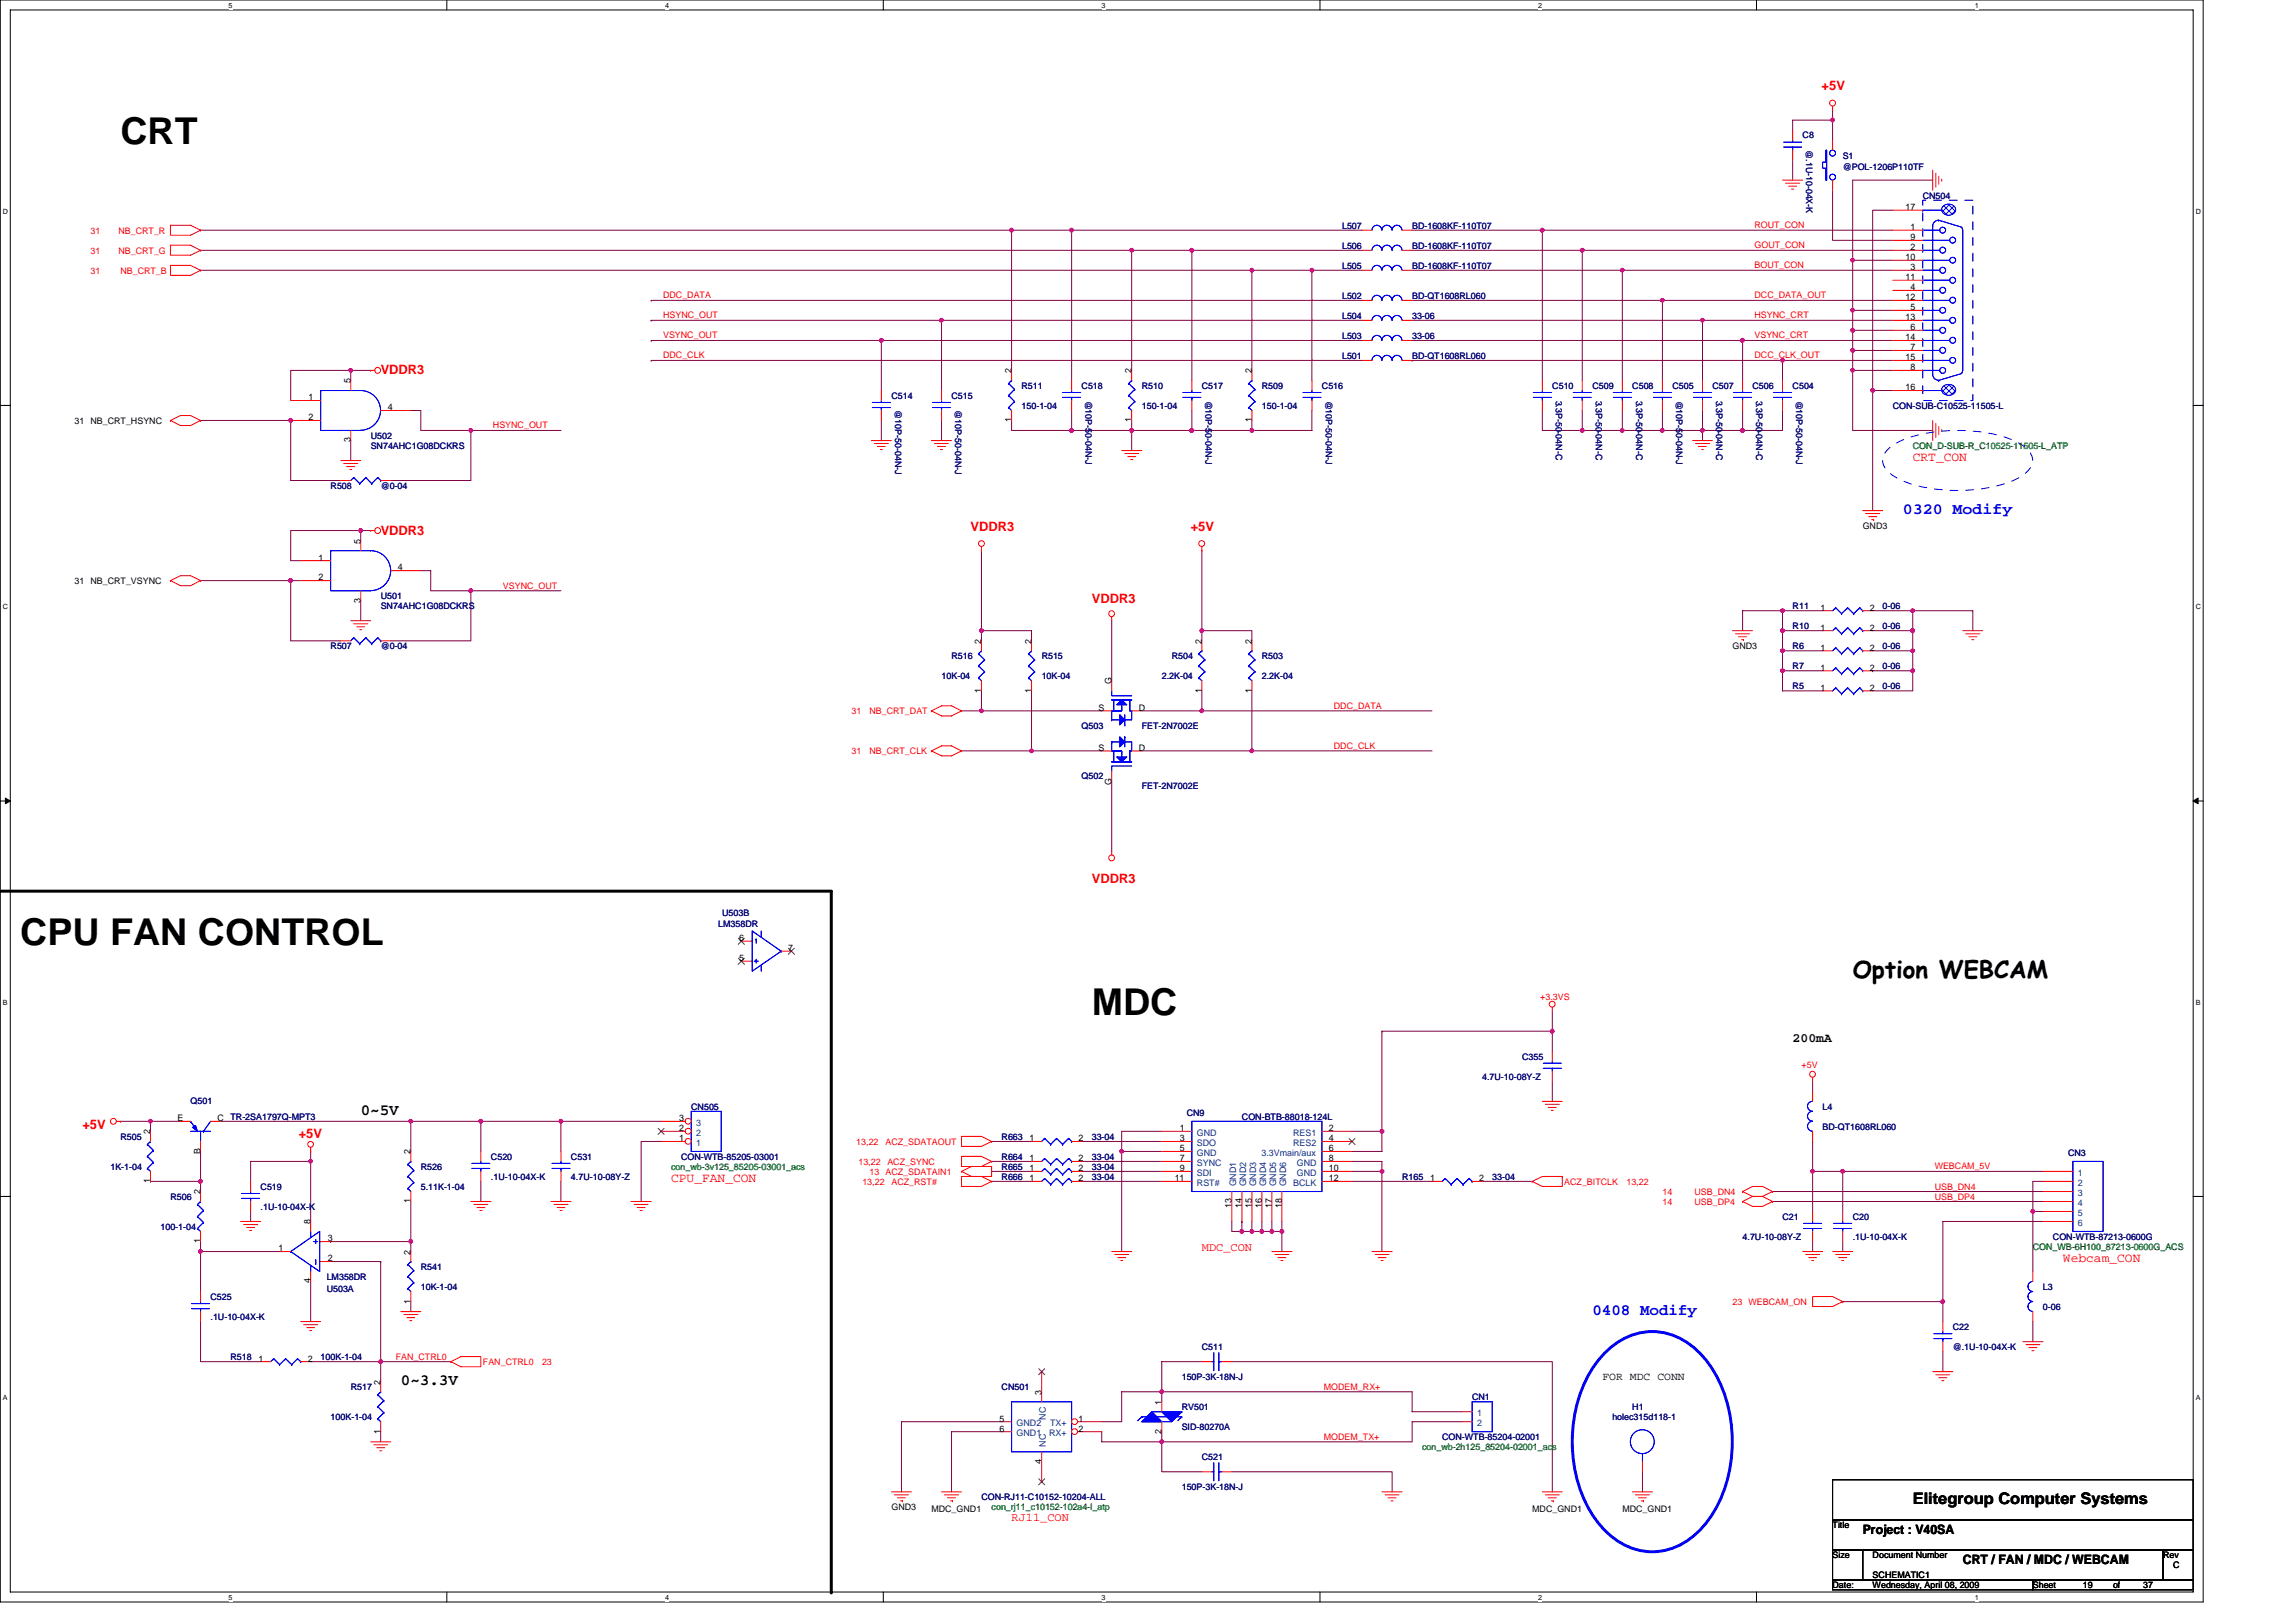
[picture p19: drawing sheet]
<svg xmlns="http://www.w3.org/2000/svg" width="297mm" height="210mm" viewBox="0 0 297 210" stroke-linecap="round" stroke-linejoin="round" font-family="sans-serif">
<defs><g id="words">
<g font-size="4.8">
<text x="15.6" y="18.7">CRT</text>
<text x="2.6" y="122.3">CPU FAN CONTROL</text>
<text x="141.2" y="131.4">MDC</text>
</g>
<text font-size="3.1" x="239.7" y="126.5">Option WEBCAM</text>
<g font-size="2.1" fill="#00f">
<text x="246.2" y="66.5">0320 Modify</text>
<text x="206" y="170.1">0408 Modify</text>
</g>
<g font-size="2.1">
<text x="46.7" y="144.2">0~5V</text>
<text x="51.9" y="179.2">0~3.3V</text>
<text x="247.5" y="194.6">Elitegroup Computer Systems</text>
</g>
<g font-size="1.7" fill="#f00">
<text x="235.7" y="11.7">+5V</text>
<text x="49.3" y="48.5">VDDR3</text>
<text x="247.5" y="59.6">CRT_CON</text>
<text x="49.3" y="69.2">VDDR3</text>
<text x="125.6" y="68.7">VDDR3</text>
<text x="154" y="68.7">+5V</text>
<text x="141.2" y="78">VDDR3</text>
<text x="141.2" y="114.3">VDDR3</text>
<text x="10.7" y="146">+5V</text>
<text x="38.6" y="147.2">+5V</text>
<text x="86.8" y="152.9">CPU_FAN_CON</text>
<text x="266.9" y="163.3">Webcam_CON</text>
</g>
<g font-size="1.7">
<text x="231.9" y="134.8">200mA</text>
<text x="241" y="198.5">Project : V40SA</text>
<text x="253.9" y="202.4">CRT / FAN / MDC / WEBCAM</text>
</g>
<g font-size="1.5" fill="#f00">
<text x="155.5" y="161.9">MDC_CON</text>
<text x="130.9" y="196.8">RJ11_CON</text>
</g>
<text font-size="1.4" x="207.3" y="178.6">FOR MDC CONN</text>
<g font-size="1.2" fill="#000080">
<text x="233.2" y="17.9">C8</text>
<text x="233.7" y="19.4" transform="rotate(90 233.7 19.4)">@.1U-10-04X-K</text>
<text x="238.4" y="20.5">S1</text>
<text x="238.4" y="22.1">@POL-1206P110TF</text>
<text x="173.6" y="29.6">L507</text>
<text x="182.7" y="29.6">BD-1608KF-110T07</text>
<text x="248.7" y="25.7">CN504</text>
<text x="173.6" y="32.2">L506</text>
<text x="173.6" y="34.8">L505</text>
<text x="182.7" y="32.2">BD-1608KF-110T07</text>
<text x="182.7" y="34.8">BD-1608KF-110T07</text>
<text x="173.6" y="38.7">L502</text>
<text x="173.6" y="41.2">L504</text>
<text x="182.7" y="38.7">BD-QT1608RL060</text>
<text x="182.7" y="41.2">33-06</text>
<text x="173.6" y="46.4">L501</text>
<text x="173.6" y="43.8">L503</text>
<text x="182.7" y="46.4">BD-QT1608RL060</text>
<text x="182.7" y="43.8">33-06</text>
<text x="115.3" y="51.6">C514</text>
<text x="115.8" y="53.1" transform="rotate(90 115.8 53.1)">@10P-50-04N-J</text>
<text x="123.1" y="51.6">C515</text>
<text x="123.6" y="53.1" transform="rotate(90 123.6 53.1)">@10P-50-04N-J</text>
<text x="132.2" y="50.3">R511</text>
<text x="132.2" y="52.9">150-1-04</text>
<text x="139.9" y="50.3">C518</text>
<text x="140.4" y="51.8" transform="rotate(90 140.4 51.8)">@10P-50-04N-J</text>
<text x="147.7" y="50.3">R510</text>
<text x="147.7" y="52.9">150-1-04</text>
<text x="155.5" y="50.3">C517</text>
<text x="156" y="51.8" transform="rotate(90 156 51.8)">@10P-50-04N-J</text>
<text x="163.3" y="50.3">R509</text>
<text x="163.3" y="52.9">150-1-04</text>
<text x="171" y="50.3">C516</text>
<text x="171.5" y="51.8" transform="rotate(90 171.5 51.8)">@10P-50-04N-J</text>
<text x="200.8" y="50.3">C510</text>
<text x="201.3" y="51.8" transform="rotate(90 201.3 51.8)">3.3P-50-04N-C</text>
<text x="206" y="50.3">C509</text>
<text x="206.5" y="51.8" transform="rotate(90 206.5 51.8)">3.3P-50-04N-C</text>
<text x="211.2" y="50.3">C508</text>
<text x="211.7" y="51.8" transform="rotate(90 211.7 51.8)">3.3P-50-04N-C</text>
<text x="216.4" y="50.3">C505</text>
<text x="216.8" y="51.8" transform="rotate(90 216.8 51.8)">@10P-50-04N-J</text>
<text x="221.5" y="50.3">C507</text>
<text x="222" y="51.8" transform="rotate(90 222 51.8)">3.3P-50-04N-C</text>
<text x="226.7" y="50.3">C506</text>
<text x="227.2" y="51.8" transform="rotate(90 227.2 51.8)">3.3P-50-04N-C</text>
<text x="231.9" y="50.3">C504</text>
<text x="232.4" y="51.8" transform="rotate(90 232.4 51.8)">@10P-50-04N-J</text>
<text x="244.9" y="52.9">CON-SUB-C10525-11505-L</text>
<text x="48" y="56.8">U502</text>
<text x="48" y="58.1">SN74AHC1G08DCKRS</text>
<text x="42.8" y="63.2">R508</text>
<text x="49.3" y="63.2">@0-04</text>
<text x="49.3" y="77.5">U501</text>
<text x="42.8" y="84">R507</text>
<text x="49.3" y="84">@0-04</text>
<text x="49.3" y="78.8">SN74AHC1G08DCKRS</text>
<text x="231.9" y="84">R6</text>
<text x="231.9" y="78.8">R11</text>
<text x="231.9" y="81.4">R10</text>
<text x="243.6" y="78.8">0-06</text>
<text x="243.6" y="81.4">0-06</text>
<text x="243.6" y="84">0-06</text>
<text x="121.8" y="87.9">10K-04</text>
<text x="123.1" y="85.3">R516</text>
<text x="134.8" y="85.3">R515</text>
<text x="134.8" y="87.9">10K-04</text>
<text x="150.3" y="87.9">2.2K-04</text>
<text x="151.6" y="85.3">R504</text>
<text x="163.3" y="85.3">R503</text>
<text x="163.3" y="87.9">2.2K-04</text>
<text x="231.9" y="86.6">R7</text>
<text x="231.9" y="89.2">R5</text>
<text x="243.6" y="86.6">0-06</text>
<text x="243.6" y="89.2">0-06</text>
<text x="139.9" y="94.3">Q503</text>
<text x="147.7" y="94.3">FET-2N7002E</text>
<text x="139.9" y="100.8">Q502</text>
<text x="147.7" y="102.1">FET-2N7002E</text>
<text x="92.9" y="120">LM358DR</text>
<text x="93.4" y="118.4">U503B</text>
<text x="196.9" y="137.1">C355</text>
<text x="24.7" y="142.8">Q501</text>
<text x="89.4" y="143.6">CN505</text>
<text x="191.7" y="139.7">4.7U-10-08Y-Z</text>
<text x="235.8" y="143.6">L4</text>
<text x="15.6" y="147.4">R505</text>
<text x="29.8" y="144.9">TR-2SA1797Q-MPT3</text>
<text x="129.6" y="147.4">R663</text>
<text x="141.2" y="147.4">33-04</text>
<text x="153.5" y="144.4">CN9</text>
<text x="160.7" y="144.9">CON-BTB-88018-124L</text>
<text x="235.8" y="146.2">BD-QT1608RL060</text>
<text x="267.5" y="149.5">CN3</text>
<text x="14.3" y="151.3">1K-1-04</text>
<text x="22.1" y="155.2">R506</text>
<text x="33.7" y="153.9">C519</text>
<text x="54.4" y="151.3">R526</text>
<text x="54.4" y="153.9">5.11K-1-04</text>
<text x="63.5" y="150.1">C520</text>
<text x="63.5" y="152.6">.1U-10-04X-K</text>
<text x="73.9" y="150.1">C531</text>
<text x="73.9" y="152.6">4.7U-10-08Y-Z</text>
<text x="88.1" y="150.1">CON-WTB-85205-03001</text>
<text x="129.6" y="150.1">R664</text>
<text x="129.6" y="151.3">R665</text>
<text x="129.6" y="152.6">R666</text>
<text x="141.2" y="150.1">33-04</text>
<text x="141.2" y="151.3">33-04</text>
<text x="141.2" y="152.6">33-04</text>
<text x="181.4" y="152.6">R165</text>
<text x="193.1" y="152.6">33-04</text>
<text x="20.8" y="159.1">100-1-04</text>
<text x="33.7" y="156.5">.1U-10-04X-K</text>
<text x="225.4" y="160.4">4.7U-10-08Y-Z</text>
<text x="230.6" y="157.8">C21</text>
<text x="239.7" y="157.8">C20</text>
<text x="239.7" y="160.4">.1U-10-04X-K</text>
<text x="265.6" y="160.4">CON-WTB-87213-0600G</text>
<text x="42.3" y="167.2">U503A</text>
<text x="42.3" y="165.6">LM358DR</text>
<text x="54.4" y="164.3">R541</text>
<text x="54.4" y="166.9">10K-1-04</text>
<text x="264.3" y="166.9">L3</text>
<text x="27.2" y="168.2">C525</text>
<text x="27.2" y="170.8">.1U-10-04X-K</text>
<text x="252.6" y="172.1">C22</text>
<text x="264.3" y="169.5">0-06</text>
<text x="29.8" y="176">R518</text>
<text x="41.5" y="176">100K-1-04</text>
<text x="45.4" y="179.8">R517</text>
<text x="129.6" y="179.8">CN501</text>
<text x="152.9" y="178.5">150P-3K-18N-J</text>
<text x="155.5" y="174.7">C511</text>
<text x="252.6" y="174.7">@.1U-10-04X-K</text>
<text x="42.8" y="183.7">100K-1-04</text>
<text x="152.9" y="182.4">RV501</text>
<text x="152.9" y="185">SID-80270A</text>
<text x="190.5" y="181.1">CN1</text>
<text x="208.6" y="183.7">holec315d118-1</text>
<text x="211.2" y="182.4">H1</text>
<text x="155.5" y="188.9">C521</text>
<text x="186.6" y="186.3">CON-WTB-85204-02001</text>
<text x="127" y="194.1">CON-RJ11-C10152-10204-ALL</text>
<text x="152.9" y="192.8">150P-3K-18N-J</text>
</g>
<g font-size="1.2" fill="#f00">
<text x="227" y="29.5">ROUT_CON</text>
<text x="11.7" y="32.8">31</text>
<text x="11.7" y="30.2">31</text>
<text x="11.7" y="35.4">31</text>
<text x="15.3" y="32.8">NB_CRT_G</text>
<text x="15.3" y="30.2">NB_CRT_R</text>
<text x="15.6" y="35.4">NB_CRT_B</text>
<text x="227" y="32.1">GOUT_CON</text>
<text x="227" y="34.7">BOUT_CON</text>
<text x="85.8" y="41.2">HSYNC_OUT</text>
<text x="85.8" y="38.6">DDC_DATA</text>
<text x="227" y="41.2">HSYNC_CRT</text>
<text x="227" y="38.6">DCC_DATA_OUT</text>
<text x="85.8" y="46.4">DDC_CLK</text>
<text x="85.8" y="43.8">VSYNC_OUT</text>
<text x="227" y="46.4">DCC_CLK_OUT</text>
<text x="227" y="43.8">VSYNC_CRT</text>
<text x="63.8" y="55.4">HSYNC_OUT</text>
<text x="65.1" y="76.2">VSYNC_OUT</text>
<text x="110.1" y="92.4">31</text>
<text x="112.5" y="92.4">NB_CRT_DAT</text>
<text x="172.6" y="91.7">DDC_DATA</text>
<text x="110.1" y="97.6">31</text>
<text x="112.5" y="97.6">NB_CRT_CLK</text>
<text x="172.6" y="96.9">DDC_CLK</text>
<text x="199.3" y="129.3">+3.3VS</text>
<text x="233.1" y="138.1">+5V</text>
<text x="110.8" y="148.1">13,22</text>
<text x="114.6" y="148.1">ACZ_SDATAOUT</text>
<text x="111.1" y="150.7">13,22</text>
<text x="111.6" y="153.3">13,22</text>
<text x="112.5" y="152">13 ACZ_SDATAIN1</text>
<text x="114.8" y="150.7">ACZ_SYNC</text>
<text x="115.3" y="153.3">ACZ_RST#</text>
<text x="202.4" y="153.3">ACZ_BITCLK</text>
<text x="210.4" y="153.3">13,22</text>
<text x="215.1" y="154.6">14</text>
<text x="215.1" y="155.9">14</text>
<text x="219.2" y="154.6">USB_DN4</text>
<text x="219.2" y="155.9">USB_DP4</text>
<text x="250.3" y="155.2">USB_DP4</text>
<text x="250.3" y="151.3">WEBCAM_5V</text>
<text x="250.3" y="153.9">USB_DN4</text>
<text x="224.1" y="168.8">23 WEBCAM_ON</text>
<text x="51.2" y="175.9">FAN_CTRL0</text>
<text x="62.5" y="176.6">FAN_CTRL0</text>
<text x="70.1" y="176.6">23</text>
<text x="171.3" y="179.8">MODEM_RX+</text>
<text x="171.3" y="186.3">MODEM_TX+</text>
</g>
<g font-size="1.2">
<text x="246.5" y="27.2">17</text>
<text x="247.2" y="29.8">1</text>
<text x="246.5" y="33.7">10</text>
<text x="247.2" y="34.9">3</text>
<text x="247.2" y="32.4">2</text>
<text x="247.2" y="31.1">9</text>
<text x="246.5" y="41.4">13</text>
<text x="246.5" y="38.8">12</text>
<text x="246.5" y="36.2">11</text>
<text x="247.2" y="40.1">5</text>
<text x="247.2" y="37.5">4</text>
<text x="246.5" y="46.6">15</text>
<text x="246.5" y="44">14</text>
<text x="247.2" y="47.9">8</text>
<text x="247.2" y="45.3">7</text>
<text x="247.2" y="42.7">6</text>
<text x="39.9" y="51.8">1</text>
<text x="45.4" y="49.6" transform="rotate(-90 45.4 49.6)">5</text>
<text x="50.2" y="53.1">4</text>
<text x="130.8" y="48.3" transform="rotate(-90 130.8 48.3)">2</text>
<text x="146.4" y="48.3" transform="rotate(-90 146.4 48.3)">2</text>
<text x="161.9" y="48.3" transform="rotate(-90 161.9 48.3)">2</text>
<text x="246.5" y="50.5">16</text>
<text x="9.6" y="54.8">31 NB_CRT_HSYNC</text>
<text x="39.9" y="54.4">2</text>
<text x="45.4" y="57.2" transform="rotate(-90 45.4 57.2)">3</text>
<text x="130.8" y="54.7" transform="rotate(-90 130.8 54.7)">1</text>
<text x="146.4" y="54.7" transform="rotate(-90 146.4 54.7)">1</text>
<text x="161.9" y="54.7" transform="rotate(-90 161.9 54.7)">1</text>
<text x="46.6" y="70.3" transform="rotate(-90 46.6 70.3)">5</text>
<text x="241" y="68.4">GND3</text>
<text x="9.6" y="75.6">31 NB_CRT_VSYNC</text>
<text x="41.2" y="75.1">2</text>
<text x="41.2" y="72.5">1</text>
<text x="46.6" y="78" transform="rotate(-90 46.6 78)">3</text>
<text x="51.5" y="73.8">4</text>
<text x="127" y="83.3" transform="rotate(-90 127 83.3)">2</text>
<text x="133.4" y="83.3" transform="rotate(-90 133.4 83.3)">2</text>
<text x="155.5" y="83.3" transform="rotate(-90 155.5 83.3)">2</text>
<text x="161.9" y="83.3" transform="rotate(-90 161.9 83.3)">2</text>
<text x="224.1" y="84">GND3</text>
<text x="235.5" y="79">1</text>
<text x="235.5" y="81.6">1</text>
<text x="241.9" y="79">2</text>
<text x="241.9" y="81.6">2</text>
<text x="127" y="89.6" transform="rotate(-90 127 89.6)">1</text>
<text x="133.4" y="89.6" transform="rotate(-90 133.4 89.6)">1</text>
<text x="143.8" y="88.5" transform="rotate(-90 143.8 88.5)">G</text>
<text x="155.5" y="89.6" transform="rotate(-90 155.5 89.6)">1</text>
<text x="161.9" y="89.6" transform="rotate(-90 161.9 89.6)">1</text>
<text x="235.5" y="86.8">1</text>
<text x="235.5" y="84.2">1</text>
<text x="235.5" y="89.4">1</text>
<text x="241.9" y="86.8">2</text>
<text x="241.9" y="84.2">2</text>
<text x="241.9" y="89.4">2</text>
<text x="142.1" y="91.9">S</text>
<text x="147.3" y="91.9">D</text>
<text x="142.1" y="97.1">S</text>
<text x="143.8" y="101.5" transform="rotate(-90 143.8 101.5)">G</text>
<text x="147.3" y="97.1">D</text>
<text x="95.6" y="124.3">5</text>
<text x="95.6" y="121.8">6</text>
<text x="102" y="123">7</text>
<text x="19.4" y="146.8" transform="rotate(-90 19.4 146.8)">2</text>
<text x="23" y="145.1">E</text>
<text x="25.9" y="149.4" transform="rotate(-90 25.9 149.4)">B</text>
<text x="28.1" y="145.1">C</text>
<text x="53.1" y="149.4" transform="rotate(-90 53.1 149.4)">2</text>
<text x="87.9" y="147.7">1</text>
<text x="87.9" y="146.3">2</text>
<text x="87.9" y="145.1">3</text>
<text x="133.2" y="147.7">1</text>
<text x="139.5" y="147.7">2</text>
<text x="152.6" y="146.3">1</text>
<text x="152.6" y="147.7">3</text>
<text x="152.6" y="148.9">5</text>
<text x="171.9" y="146.3">2</text>
<text x="171.9" y="147.7">4</text>
<text x="171.9" y="148.9">6</text>
<text x="19.4" y="153.1" transform="rotate(-90 19.4 153.1)">1</text>
<text x="25.9" y="154.5" transform="rotate(-90 25.9 154.5)">2</text>
<text x="53.1" y="155.7" transform="rotate(-90 53.1 155.7)">1</text>
<text x="133.2" y="150.2">1</text>
<text x="133.2" y="151.5">1</text>
<text x="133.2" y="152.8">1</text>
<text x="139.5" y="150.2">2</text>
<text x="139.5" y="151.5">2</text>
<text x="139.5" y="152.8">2</text>
<text x="152" y="152.8">11</text>
<text x="152.6" y="150.2">7</text>
<text x="152.6" y="151.5">9</text>
<text x="171.9" y="150.2">8</text>
<text x="171.9" y="151.5">10</text>
<text x="171.9" y="152.8">12</text>
<text x="185" y="152.8">1</text>
<text x="191.4" y="152.8">2</text>
<text x="25.9" y="160.9" transform="rotate(-90 25.9 160.9)">1</text>
<text x="36" y="161.9">1</text>
<text x="40.2" y="158.4" transform="rotate(-90 40.2 158.4)">8</text>
<text x="42.4" y="160.6">3</text>
<text x="159.3" y="156.3" transform="rotate(-90 159.3 156.3)">13</text>
<text x="160.7" y="156.3" transform="rotate(-90 160.7 156.3)">14</text>
<text x="161.9" y="156.3" transform="rotate(-90 161.9 156.3)">15</text>
<text x="163.2" y="156.3" transform="rotate(-90 163.2 156.3)">16</text>
<text x="164.5" y="156.3" transform="rotate(-90 164.5 156.3)">17</text>
<text x="165.8" y="156.3" transform="rotate(-90 165.8 156.3)">18</text>
<text x="40.2" y="166.1" transform="rotate(-90 40.2 166.1)">4</text>
<text x="42.4" y="163.2">2</text>
<text x="53.1" y="162.3" transform="rotate(-90 53.1 162.3)">2</text>
<text x="53.1" y="168.7" transform="rotate(-90 53.1 168.7)">1</text>
<text x="33.4" y="176.1">1</text>
<text x="39.8" y="176.1">2</text>
<text x="49.2" y="179.2" transform="rotate(-90 49.2 179.2)">2</text>
<text x="49.2" y="185.5" transform="rotate(-90 49.2 185.5)">1</text>
<text x="129.3" y="183.9">5</text>
<text x="129.3" y="185.2">6</text>
<text x="134.7" y="180.4" transform="rotate(-90 134.7 180.4)">3</text>
<text x="139.5" y="183.9">1</text>
<text x="139.5" y="185.2">2</text>
<text x="150.3" y="185.5" transform="rotate(-90 150.3 185.5)">2</text>
<text x="150.3" y="181.7" transform="rotate(-90 150.3 181.7)">1</text>
<text x="134.7" y="189.4" transform="rotate(-90 134.7 189.4)">4</text>
<text x="115.3" y="195.4">GND3</text>
<text x="120.5" y="195.6">MDC_GND1</text>
<text x="198.2" y="195.6">MDC_GND1</text>
<text x="209.9" y="195.6">MDC_GND1</text>
<text x="237.1" y="197.7">Title</text>
<text x="237.1" y="201.6">Size</text>
<text x="242.3" y="201.6">Document Number</text>
<text x="279.8" y="201.6">Rev</text>
<text x="281.1" y="202.9">C</text>
<text x="237.1" y="205.5">Date:</text>
<text x="242.3" y="205.5">Wednesday, April 08, 2009</text>
<text x="242.3" y="204.2">SCHEMATIC1</text>
<text x="263" y="205.5">Sheet</text>
<text x="269.5" y="205.5">19</text>
<text x="273.4" y="205.5">of</text>
<text x="277.3" y="205.5">37</text>
</g>
<g font-size="1.2" fill="#008000">
<text x="247.5" y="58.1">CON_D-SUB-R_C10525-11505-L_ATP</text>
<text x="86.8" y="151.3">con_wb-3v125_85205-03001_acs</text>
<text x="263" y="161.7">CON_WB-6H100_87213-0600G_ACS</text>
<text x="184" y="187.6">con_wb-2h125_85204-02001_acs</text>
<text x="128.3" y="195.4">con_rj11_c10152-102a4-l_atp</text>
</g>
<g font-size="1.2" fill="#004080">
<text x="90.1" y="148.2">1</text>
<text x="90.1" y="146.9">2</text>
<text x="90.1" y="145.6">3</text>
<text x="154.9" y="146.9">GND</text>
<text x="154.9" y="148.2">SDO</text>
<text x="154.9" y="149.5">GND</text>
<text x="163.2" y="149.5">3.3Vmain/aux</text>
<text x="167.3" y="146.9">RES1</text>
<text x="167.3" y="148.2">RES2</text>
<text x="154.9" y="150.8">SYNC</text>
<text x="154.9" y="152.1">SDI</text>
<text x="154.9" y="153.4">RST#</text>
<text x="159.9" y="153.5" transform="rotate(-90 159.9 153.5)">GND1</text>
<text x="161.2" y="153.5" transform="rotate(-90 161.2 153.5)">GND2</text>
<text x="162.5" y="153.5" transform="rotate(-90 162.5 153.5)">GND3</text>
<text x="163.8" y="153.5" transform="rotate(-90 163.8 153.5)">GND4</text>
<text x="165.1" y="153.5" transform="rotate(-90 165.1 153.5)">GND5</text>
<text x="166.4" y="153.5" transform="rotate(-90 166.4 153.5)">GND6</text>
<text x="167.3" y="153.4">BCLK</text>
<text x="167.8" y="150.8">GND</text>
<text x="167.8" y="152.1">GND</text>
<text x="268.8" y="152.1">1</text>
<text x="268.8" y="153.4">2</text>
<text x="268.8" y="154.7">3</text>
<text x="268.8" y="156">4</text>
<text x="268.8" y="157.3">5</text>
<text x="268.8" y="158.6">6</text>
<text x="131.5" y="184.5">GND2</text>
<text x="131.5" y="185.8">GND1</text>
<text x="135.3" y="183.7" transform="rotate(-90 135.3 183.7)">NC</text>
<text x="135.7" y="185.8">RX+</text>
<text x="135.9" y="184.5">TX+</text>
<text x="191.1" y="183.2">1</text>
<text x="191.1" y="184.5">2</text>
<text x="135.3" y="187.2" transform="rotate(-90 135.3 187.2)">NC</text>
</g>
<g font-size=".9">
<text x="29.6" y="1">5</text>
<text x="86" y="1">4</text>
<text x="142.5" y="1">3</text>
<text x="199" y="1">2</text>
<text x="255.5" y="1">1</text>
<text x=".4" y="27.7">D</text>
<text x="284.1" y="27.7">D</text>
<text x=".4" y="78.8">C</text>
<text x="284.1" y="78.8">C</text>
<text x=".4" y="130">B</text>
<text x="284.1" y="130">B</text>
<text x=".4" y="181.2">A</text>
<text x="284.1" y="181.2">A</text>
<text x="29.6" y="206.9">5</text>
<text x="86" y="206.9">4</text>
<text x="142.5" y="206.9">3</text>
<text x="199" y="206.9">2</text>
<text x="255.5" y="206.9">1</text>
</g>
</g></defs>
<path d="M0 0h285v207.3h-285zM1.3 1.3h282.4v204.7h-282.4z" fill="none" stroke="#000" stroke-width=".13"/>
<g fill="#fff">
<path d="M29.6 .1h.5v1.1h-.5z"/>
<path d="M29.6 206.1h.5v1.1h-.5z"/>
</g>
<path d="M57.8 0v1.3M57.8 206v1.3" fill="none" stroke="#000" stroke-width=".13"/>
<g fill="#fff">
<path d="M86 .1h.5v1.1h-.5z"/>
<path d="M86 206.1h.5v1.1h-.5z"/>
</g>
<path d="M114.3 0v1.3M114.3 206v1.3" fill="none" stroke="#000" stroke-width=".13"/>
<g fill="#fff">
<path d="M142.5 .1h.5v1.1h-.5z"/>
<path d="M142.5 206.1h.5v1.1h-.5z"/>
</g>
<path d="M170.8 0v1.3M170.8 206v1.3" fill="none" stroke="#000" stroke-width=".13"/>
<g fill="#fff">
<path d="M199 .1h.5v1.1h-.5z"/>
<path d="M199 206.1h.5v1.1h-.5z"/>
</g>
<path d="M227.2 0v1.3M227.2 206v1.3" fill="none" stroke="#000" stroke-width=".13"/>
<g fill="#fff">
<path d="M255.5 .1h.5v1.1h-.5z"/>
<path d="M255.5 206.1h.5v1.1h-.5z"/>
<path d="M.4 26.9h.6v1h-.6z"/>
<path d="M284.1 26.9h.6v1h-.6z"/>
<path d="M.4 78h.6v1.1h-.6z"/>
<path d="M284.1 78h.6v1.1h-.6z"/>
</g>
<path d="M0 52.5h1.3M283.7 52.5h1.3" fill="none" stroke="#000" stroke-width=".13"/>
<g fill="#fff">
<path d="M.4 129.2h.6v1h-.6z"/>
<path d="M284.1 129.2h.6v1h-.6z"/>
</g>
<path d="M0 103.6h1.3M283.7 103.6h1.3" fill="none" stroke="#000" stroke-width=".13"/>
<path d="M.7 103.3l.6 .3-.6 .4zM283.7 103.6l.7-.3v.7z" fill="#000" stroke="#000" stroke-width=".13"/>
<g fill="#fff">
<path d="M.4 180.4h.6v1h-.6z"/>
<path d="M284.1 180.4h.6v1h-.6z"/>
</g>
<path d="M0 154.8h1.3M283.7 154.8h1.3M237.1 191.5h46.6v5.1h-46.6zM237.1 196.6h46.6v3.9h-46.6zM237.1 204.4h25.9v1.3h-25.9zM237.1 200.5h3.9v3.9h-3.9zM241 200.5h38.8v3.9h-38.8zM263 204.4h20.7v1.3h-20.7zM279.8 200.5h3.9v3.9h-3.9z" fill="none" stroke="#000" stroke-width=".13"/>
<g fill="none" stroke="#800040" stroke-width=".13">
<path d="M237.1 15.5h-5.2v1.3M237.1 14.2v1.3M237.1 15.5h.1M237.1 15.5v2.6M25.9 32.4h120.5M25.9 29.8h105M25.9 35h136.1M84.2 38.9h.1M84.2 38.9h92M130.9 29.8h.1M130.9 29.8v18.1M130.9 29.8h45.3"/>
<path d="M138.6 29.8v19.4M138.6 29.8h.1M146.4 32.4h.1M146.4 32.4v15.5M146.4 32.4h29.8M154.2 32.4v16.8M154.2 32.4h.1M162 35h.1M162 35v12.9M162 35h14.2M169.7 35h.1M169.7 35v14.2"/>
<path d="M182.7 32.4h22M182.7 38.9h32.4M182.7 35h27.2M182.7 29.8h16.8M199.5 29.8v19.4M199.5 29.8h.1M199.5 29.8h45.4M204.7 32.4h.1M204.7 32.4v16.8M204.7 32.4h40.2M209.9 35h.1M209.9 35v14.2"/>
<path d="M209.9 35h35M215.1 38.9v10.3M215.1 38.9h.1M215.1 38.9h29.8M231.9 20.7v2.6M237.1 24.6v6.5h7.8M239.7 33.7h.1M239.7 33.7h5.2M239.7 33.7v6.5M244.9 27.2h-2.6v23.3M250 23.3h-10.3v10.4M25.9 54.4h11.7v7.8h6.5"/>
<path d="M25.9 54.4h.1M45.4 47.9h-7.8v3.9M45.4 47.9h.1M45.4 57v2.6M45.4 47.9v1.3M45.4 47.9h2.6M53.1 53.1h1.3v2.6h6.5M60.9 55.7v6.5h-10.3M60.9 55.7h.1M60.9 55.7h11.7M84.2 46.6h.1M84.2 41.4h.1"/>
<path d="M84.2 44h.1M84.2 46.6h92M84.2 41.4h92M84.2 44h92M114 54.4v2.6M114 44v6.5M114 44h.1M121.8 54.4v2.6M121.8 41.4v9.1M121.8 41.4h.1M130.9 54.4v1.3h7.7M138.6 55.7h.1"/>
<path d="M138.6 53.1v2.6M138.6 55.7h23.4M146.4 54.4v1.3M146.4 55.7h.1M146.4 55.7v2.6M154.2 53.1v2.6M154.2 55.7h.1M162 54.4v1.3M169.7 53.1v2.6h-7.7M182.7 44h42.7M182.7 41.4h37.6M182.7 46.6h.1"/>
<path d="M182.7 46.6h62.2M199.5 53.1v2.6h5.2M204.7 55.7h.1M204.7 53.1v2.6M209.9 53.1v2.6M209.9 55.7h.1M215.1 55.7h.1M215.1 53.1v2.6M220.3 55.7v1.3M220.3 41.4h.1M220.3 41.4v7.8M220.3 53.1v2.6"/>
<path d="M220.3 55.7h.1M220.3 41.4h24.6M225.4 44h.1M225.4 53.1v2.6M225.4 44v5.2M225.4 55.7h.1M225.4 44h19.5M230.6 46.6h.1M230.6 46.6v2.6M230.6 53.1v2.6h-25.9M239.7 47.9h5.2M239.7 45.3h5.2"/>
<path d="M239.7 42.7h5.2M239.7 47.9h.1M239.7 42.7v13h10.3M239.7 40.2h5.2M239.7 40.2v2.5M239.7 42.7h.1M239.7 45.3h.1M242.3 50.5h.1M244.9 50.5h-2.6v15.6M25.9 75.1h11.7v7.8h6.5M37.6 75.1h.1M37.6 75.1h1.3"/>
<path d="M46.7 68.6h-9.1v3.9h1.3M46.7 77.7v2.6M46.7 68.6v1.4M46.7 68.6h.1M46.7 68.6h1.3M54.4 73.8h1.3v2.6h5.2M60.9 76.4v6.5h-10.3M60.9 76.4h.1M60.9 76.4h11.7M127 71.2v10.4M155.5 71.2v10.4M230.6 79h5.2"/>
<path d="M230.6 79v10.4h5.2M230.6 79h.1M230.6 79h-5.2v2.6M242.3 79h5.2M247.5 79h.1M247.5 79h7.7v2.6M247.5 79v7.8M124.4 92h2.6M124.4 97.2h9.1M127 92h.1M127 81.6h6.5v1.3M127 89.4v2.6"/>
<path d="M127 81.6h.1M127 92h15.5M127 81.6v1.3M133.5 97.2h.1M133.5 89.4v7.8M133.5 97.2h9M143.8 80.3v7.8M147.7 92h7.8M147.7 97.2h14.3M155.5 89.4v2.6M155.5 92h.1M155.5 81.6h6.5v1.3"/>
<path d="M155.5 81.6h.1M155.5 92h29.8M155.5 81.6v1.3M162 89.4v7.8M162 97.2h.1M162 97.2h23.3M230.6 81.6h5.2M230.6 84.2h5.2M230.6 86.8h5.2M230.6 86.8h.1M230.6 84.2h.1M230.6 81.6h.1"/>
<path d="M242.3 81.6h5.2M242.3 86.8h.1M242.3 84.2h5.2M242.3 86.8h5.2M247.5 86.8v2.6h-5.2M247.5 81.6h.1M247.5 84.2h.1M143.8 101v9.1M178.8 133.4v13M178.8 133.4h.1M178.8 133.4h22M200.8 130.8v2.6"/>
<path d="M200.8 139.9v2.6M200.8 133.4v2.6M234.5 139.9v1.3M15.6 145.1h3.9M19.5 145.1h3.8M19.5 152.8h.1M19.5 145.1h.1M19.5 152.8h6.4M19.5 145.1v1.3M25.9 152.8v1.4M25.9 149v3.8M28.5 145.1h24.6"/>
<path d="M32.4 156.7v1.3M40.2 150.3h.1M40.2 150.3h-7.8v2.5M40.2 149v1.3M40.2 150.3v7.7M53.1 145.1v3.9M53.1 155.4v5.2M53.1 145.1h9.1v3.9M53.1 145.1h.1M62.2 145.1h.1M62.2 152.8v2.6M62.2 145.1h23.3"/>
<path d="M72.6 152.8v2.6M72.6 145.1h.1M72.6 145.1v3.9M85.5 147.7h-2.6v7.7M128.3 147.7h5.2M128.3 151.6h5.2M128.3 152.8h5.2M128.3 150.3h5.2M139.9 147.7h10.4M139.9 152.8h10.4M139.9 151.6h10.4M139.9 150.3h10.4"/>
<path d="M145.1 149v12.9M145.1 149h.1M145.1 149h5.2M150.3 146.4h-5.2v2.6M159.4 158v1.3h1.3M160.7 158h.1M160.7 159.3h1.3M160.7 158v1.3M162 158v1.3M162 159.3h.1M162 159.3h1.3M163.3 159.3h1.2"/>
<path d="M163.3 158v1.3M164.5 158v1.3M164.5 159.3h.1M164.5 159.3h1.3M165.8 158v1.3M165.8 159.3v2.6M174.9 150.3h3.9v1.3M174.9 146.4h3.9M174.9 151.6h3.9M174.9 152.8h10.4M178.8 146.4h.1M178.8 151.6h.1"/>
<path d="M178.8 146.4v2.6h-3.9M178.8 151.6v10.3M191.7 152.8h6.5M229.3 155.4h.1M229.3 154.2h.1M229.3 155.4h35M229.3 154.2h35M234.5 147.7h.1M234.5 151.6v5.1M234.5 151.6h.1M234.5 147.7v3.9M234.5 151.6h29.8"/>
<path d="M238.4 151.6h.1M238.4 151.6v5.1M263 156.7v7.8M263 156.7h.1M263 156.7h1.3M264.3 152.8h-1.3v3.9M264.3 158h-12.9v10.4M25.9 171v5.2h7.8M25.9 161.9v5.2M25.9 161.9h.1M25.9 160.6v1.3M25.9 161.9h10.4"/>
<path d="M40.2 176.2h9.1M40.2 165.8v5.2M42.8 160.6h.1M42.8 163.2h6.5M42.8 160.6h10.3M49.3 163.2h.1M49.3 176.2h.1M49.3 176.2v2.6M49.3 163.2v13M49.3 176.2h9M53.1 168.4v1.3M53.1 160.6v1.3"/>
<path d="M155.5 176.2h-5.2v3.9M159.4 176.2h41.4v16.8M234.5 160.6v1.3M238.4 168.4h.1M238.4 160.6v1.3M238.4 168.4h13M251.4 168.4v2.6M251.4 174.9v2.6M263 171v2.6M49.3 185.2v1.3M129.6 183.9h-13v9.1M129.6 185.2h-6.5v7.8"/>
<path d="M142.5 185.2v1.3h7.8M150.3 180.1h-5.2v3.8h-2.6M150.3 186.5h.1M150.3 180.1h.1M150.3 180.1v1.3M150.3 186.5v3.9h5.2M150.3 180.1h32.4v2.5h6.5M150.3 185.2v1.3M159.4 190.4h20.7v2.6M189.2 183.9h-6.5v2.6h-32.4M212.5 190.4v2.6"/>
</g>
<g fill="#f0f" stroke="#f0f" stroke-width=".13">
<path d="M155.3 81.4l.2-.1 .1 .1 .1 .2-.1 .2-.1 .1-.2-.1-.1-.2z" fill-rule="evenodd"/>
<path d="M49.1 176l.2-.1 .1 .1 .1 .1-.1 .2-.1 .1-.2-.1-.1-.2z" fill-rule="evenodd"/>
<path d="M25.8 152.7l.1-.1 .2 .1 .1 .1-.1 .2-.2 .1-.1-.1-.1-.2z" fill-rule="evenodd"/>
<path d="M53 160.4h.1h.2l.1 .2-.1 .2-.2 .1-.1-.1-.1-.2z" fill-rule="evenodd"/>
<path d="M62 144.9l.2-.1 .2 .1 .1 .2-.1 .1-.2 .1-.2-.1v-.1z" fill-rule="evenodd"/>
<path d="M138.5 55.5l.1-.1 .2 .1 .1 .2-.1 .2h-.2h-.1l-.1-.2z" fill-rule="evenodd"/>
<path d="M130.7 29.6l.1-.1 .2 .1 .1 .2-.1 .2h-.2h-.1l-.1-.2z" fill-rule="evenodd"/>
<path d="M146.2 32.2l.2-.1 .2 .1 .1 .2-.1 .1-.2 .1-.2-.1v-.1z" fill-rule="evenodd"/>
<path d="M214.9 55.5l.2-.1 .1 .1 .1 .2-.1 .2h-.1h-.2l-.1-.2z" fill-rule="evenodd"/>
<path d="M204.5 32.2l.2-.1 .2 .1 .1 .2-.1 .1-.2 .1-.2-.1-.1-.1z" fill-rule="evenodd"/>
<path d="M230.4 46.4h.2h.2l.1 .2-.1 .2-.2 .1-.2-.1v-.2z" fill-rule="evenodd"/>
<path d="M138.5 29.6l.1-.1 .2 .1 .1 .2-.1 .2h-.2h-.1l-.1-.2z" fill-rule="evenodd"/>
<path d="M161.8 55.5l.1-.1 .2 .1 .1 .2-.1 .2h-.2h-.1l-.1-.2z" fill-rule="evenodd"/>
<path d="M121.6 41.3l.2-.1 .2 .1v.1v.2l-.2 .1-.2-.1-.1-.2z" fill-rule="evenodd"/>
<path d="M154 32.2l.2-.1 .1 .1 .1 .2-.1 .1-.1 .1-.2-.1-.1-.1z" fill-rule="evenodd"/>
<path d="M209.7 55.5l.2-.1 .1 .1 .1 .2-.1 .2h-.1h-.2l-.1-.2z" fill-rule="evenodd"/>
<path d="M126.8 91.8l.2-.1 .2 .1v.1v.2l-.2 .1-.2-.1-.1-.2z" fill-rule="evenodd"/>
<path d="M133.3 97l.2-.1 .1 .1 .1 .1-.1 .2-.1 .1-.2-.1-.1-.2z" fill-rule="evenodd"/>
<path d="M220.1 55.5l.1-.1 .2 .1 .1 .2-.1 .2h-.2h-.1l-.1-.2z" fill-rule="evenodd"/>
<path d="M60.7 76.2h.2h.2v.2v.2l-.2 .1-.2-.1v-.2z" fill-rule="evenodd"/>
<path d="M60.7 55.5l.2-.1 .2 .1v.2v.2h-.2h-.2v-.2z" fill-rule="evenodd"/>
<path d="M37.4 54.2l.2-.1 .2 .1v.2v.2h-.2h-.2l-.1-.2z" fill-rule="evenodd"/>
<path d="M46.5 68.5l.1-.1 .2 .1 .1 .1-.1 .2-.2 .1-.1-.1-.1-.2z" fill-rule="evenodd"/>
<path d="M239.5 42.6l.2-.1 .1 .1 .1 .1-.1 .2-.1 .1-.2-.1-.1-.2z" fill-rule="evenodd"/>
<path d="M251.1 168.2l.2-.1 .2 .1 .1 .2-.1 .2h-.2h-.2v-.2z" fill-rule="evenodd"/>
<path d="M238.2 151.4l.2-.1 .2 .1v.1v.2l-.2 .1-.2-.1-.1-.2z" fill-rule="evenodd"/>
<path d="M262.8 156.6l.2-.1 .2 .1v.1v.2l-.2 .1-.2-.1-.1-.2z" fill-rule="evenodd"/>
<path d="M150.1 186.3h.2h.2v.2v.2l-.2 .1-.2-.1-.1-.2z" fill-rule="evenodd"/>
<path d="M150.1 179.9l.2-.1 .2 .1v.1v.2l-.2 .1-.2-.1-.1-.2z" fill-rule="evenodd"/>
<path d="M178.6 151.4l.2-.1 .2 .1v.1v.2l-.2 .1-.2-.1-.1-.2z" fill-rule="evenodd"/>
<path d="M164.4 159.1h.1h.2l.1 .2-.1 .2-.2 .1-.1-.1-.1-.2z" fill-rule="evenodd"/>
<path d="M163.1 159.1h.1h.2l.1 .2-.1 .2-.2 .1-.1-.1-.1-.2z" fill-rule="evenodd"/>
<path d="M161.8 159.1h.1h.2l.1 .2-.1 .2-.2 .1-.1-.1-.1-.2z" fill-rule="evenodd"/>
<path d="M200.6 133.2h.2h.2l.1 .2-.1 .2-.2 .1-.2-.1v-.2z" fill-rule="evenodd"/>
<path d="M242.1 50.3l.1-.1 .2 .1 .1 .2-.1 .2-.2 .1-.1-.1-.1-.2z" fill-rule="evenodd"/>
<path d="M230.4 86.6l.2-.1 .2 .1 .1 .2-.1 .1-.2 .1-.2-.1v-.1z" fill-rule="evenodd"/>
<path d="M230.4 84l.2-.1 .2 .1 .1 .2-.1 .2h-.2h-.2v-.2z" fill-rule="evenodd"/>
<path d="M230.4 78.8h.2h.2l.1 .2-.1 .2h-.2h-.2v-.2z" fill-rule="evenodd"/>
<path d="M247.3 81.4l.1-.1 .2 .1 .1 .2-.1 .2-.2 .1-.1-.1-.1-.2z" fill-rule="evenodd"/>
<path d="M247.3 81.4l.1-.1 .2 .1 .1 .2-.1 .2-.2 .1-.1-.1-.1-.2z" fill-rule="evenodd"/>
<path d="M236.9 15.4l.2-.1 .2 .1v.1v.2l-.2 .1-.2-.1-.1-.2z" fill-rule="evenodd"/>
<circle cx="155.5" cy="92" r=".24"/>
<circle cx="72.6" cy="145.1" r=".24"/>
<circle cx="19.5" cy="145.1" r=".24"/>
<circle cx="162" cy="97.1" r=".24"/>
<circle cx="25.9" cy="161.9" r=".24"/>
<circle cx="40.2" cy="150.2" r=".24"/>
<circle cx="162" cy="35" r=".24"/>
<circle cx="225.4" cy="44" r=".25"/>
<circle cx="209.9" cy="35" r=".24"/>
<circle cx="154.2" cy="55.7" r=".25"/>
<circle cx="146.4" cy="55.7" r=".25"/>
<circle cx="169.7" cy="35" r=".24"/>
<circle cx="220.2" cy="41.4" r=".24"/>
<circle cx="199.5" cy="29.8" r=".25"/>
<circle cx="114" cy="44" r=".25"/>
<circle cx="215.1" cy="38.8" r=".24"/>
<circle cx="204.7" cy="55.7" r=".25"/>
<circle cx="239.7" cy="47.9" r=".24"/>
<circle cx="225.4" cy="55.7" r=".25"/>
<circle cx="127" cy="81.6" r=".25"/>
<circle cx="53.1" cy="145.1" r=".24"/>
<circle cx="45.4" cy="47.9" r=".24"/>
<circle cx="37.6" cy="75.1" r=".25"/>
<circle cx="239.7" cy="45.3" r=".24"/>
<circle cx="239.7" cy="40.1" r=".24"/>
<circle cx="239.7" cy="33.7" r=".24"/>
<circle cx="234.5" cy="151.5" r=".24"/>
<circle cx="160.7" cy="159.3" r=".25"/>
<circle cx="178.8" cy="146.4" r=".25"/>
<circle cx="145.1" cy="149" r=".24"/>
<circle cx="165.8" cy="159.3" r=".25"/>
<circle cx="247.4" cy="86.8" r=".24"/>
<circle cx="230.6" cy="81.6" r=".25"/>
<circle cx="247.4" cy="79" r=".24"/>
<circle cx="247.4" cy="84.2" r=".24"/>
</g>
<g fill="none" stroke="#f00" stroke-width=".13">
<path d="M237.1 14.2h.1M237.1 13.7v.5M22.1 34.3h2.6l1.2 .7M22.1 34.3v1.3h2.6l1.2-.6M22.1 34.3h.1M22.1 31.7h2.6l1.2 .7M22.1 31.7v1.3h2.6l1.2-.6M22.1 31.7h.1M22.1 29.1h2.6l1.2 .7M22.1 29.1v1.3h2.6l1.2-.6M22.1 29.1h.1M25.9 35h.1"/>
<path d="M25.9 32.4h.1M25.9 29.8h.1M176.2 29.8h1.3M176.2 32.4h1.3M181.4 29.8h1.3M181.4 32.4h1.3M230.6 23.3h2.6M231 23.7h1.8M231.4 24.1h1M231.8 24.5h.2M250 22v2.6M250.4 22.4v1.8"/>
<path d="M250.8 22.8v1M251.2 23.2v.3M22.1 54.4l1.2 .7h1.4l1.2-.7M22.1 54.4h.1M22.1 54.4l1.2-.6h1.4l1.2 .6M25.9 54.4h.1M44.1 59.6h2.6M44.5 60h1.8M48 47.9h.1M48 47.9h.5M112.7 57h2.6M113.1 57.4h1.8"/>
<path d="M113.5 57.8h1.1M113.9 58.2h.3M120.5 57h2.6M120.9 57.4h1.8M121.3 57.8h1M121.7 58.2h.2M121.8 50.5v1.3M121.8 53.1v1.3M145.1 58.3h2.6M145.5 58.7h1.8M145.9 59.1h1M146.3 59.5h.3"/>
<path d="M199.5 49.2v1.3M199.5 51.8v1.3M204.7 49.2v1.3M204.7 51.8v1.3M219 57h2.5M219.3 57.4h1.9M219.7 57.8h1.1M220.1 58.2h.3M250 54.4v2.6M250.4 54.8v1.8M250.8 55.2v1M251.2 55.6v.2"/>
<path d="M22.1 75.1l1.2 .7h1.4l1.2-.7M22.1 75.1h.1M22.1 75.1l1.2-.6h1.4l1.2 .6M25.9 75.1h.1M44.1 62.2h1.3M44.8 60.4h1.1M45.3 60.7h.2M48 68.6h.1M48 68.6h.5M49.3 62.2h1.3M127 71.2h.1M127 70.7v.5"/>
<path d="M143.8 79.8v.5M155.5 71.2h.1M155.5 70.7v.5M241 66.1h2.6M241.4 66.4h1.8M241.8 66.8h1M242.1 67.2h.3M242.4 67.2h.1M45.4 80.3h2.6M45.8 80.7h1.8M46.2 81.1h1M46.5 81.5h.3"/>
<path d="M120.5 97.2l1.3-.7h1.3l1.3 .7M120.5 97.2h.1M120.5 97.2l1.3 .6h1.3l1.3-.6M120.5 92l1.3-.7h1.3l1.3 .7M120.5 92h.1M120.5 92l1.3 .6h1.3l1.3-.6M124.4 97.2h.1M124.4 92h.1M133.5 82.9v1.3M133.5 88.1v1.3M155.5 82.9v1.3M155.5 88.1v1.3"/>
<path d="M224.1 81.6h2.6M224.5 82h1.8M224.9 82.4h1.1M225.3 82.8h.3M225.6 82.8h.1M235.8 86.8h1.3M235.8 84.2h1.3M241 86.8h1.3M241 84.2h1.3M253.9 81.6h2.6M254.3 82h1.8M254.7 82.4h1.1"/>
<path d="M255.1 82.8h.3M143.8 110.1v.5M200.8 130.3v.5M234.5 139.4v.5M15.1 145.1h.5M15.6 145.1h.1M23.3 145.1h1.4M25.9 147.7v1.3M27.2 145.1h1.3M31.1 158h2.6M31.5 158.4h1.8M31.9 158.8h1"/>
<path d="M32.3 159.2h.3M40.2 149h.1M40.2 148.4v.6M60.9 155.4h2.6M61.3 155.8h1.8M61.7 156.2h1M62.1 156.6h.3M71.3 155.4h2.6M71.7 155.8h1.8M72.1 156.2h1M72.5 156.6h.2M72.6 149v1.3"/>
<path d="M72.6 151.6v1.2M81.6 155.4h2.6M82 155.8h1.8M82.4 156.2h1.1M82.8 156.6h.3M124.4 147h2.6l1.3 .7M124.4 147v1.3h2.6l1.3-.6M124.4 147h.1M124.4 152.2h2.6l1.3 .6M124.4 152.2v1.3h2.6l1.3-.7M124.4 152.2h.1M124.4 151.6l1.3-.7h2.6v1.3h-2.6z"/>
<path d="M124.4 151.6h.1M124.4 149.6h2.6l1.3 .7M124.4 149.6v1.3h2.6l1.3-.6M124.4 149.6h.1M128.3 147.7h.1M128.3 152.8h.1M128.3 150.3h.1M133.5 151.6h1.3M133.5 150.3h1.3M138.6 151.6h1.3M138.6 150.3h1.3M198.2 152.8h.1"/>
<path d="M199.5 142.5h2.6M199.9 142.9h1.8M200.3 143.3h1M200.7 143.7h.3M202.1 152.2h-2.6l-1.3 .6M202.1 152.2v1.3h-2.6l-1.3-.7M202.1 152.2h.1M225.4 154.2l1.3-.7h1.3l1.3 .7M225.4 154.2h.1M225.4 155.4l1.3 .7h1.3l1.3-.7M225.4 155.4h.1M225.4 154.2l1.3 .6"/>
<path d="M226.7 154.8h1.3M226.7 154.8l-1.3 .6M228 154.8l1.3 .6M229.3 154.2h.1M229.3 155.4h.1M229.3 154.2l-1.3 .6M238.4 156.7v1.3M238.4 159.3v1.3M264.3 151.6h3.9M264.3 152.8h3.9M264.3 154.2h3.9M264.3 155.4h3.9"/>
<path d="M264.3 156.7h3.9M264.3 158h3.9M38.9 171h2.6M39.3 171.4h1.8M39.7 171.8h1M40.1 172.1h.2M49.3 178.8v1.3M51.9 169.7h2.5M52.2 170.1h1.9M52.6 170.5h1.1M53 170.9h.3M53.1 161.9v1.3"/>
<path d="M53.1 167.1v1.3M58.3 176.2l1.3-.7h2.6v1.3h-2.6zM58.3 176.2h.1M143.8 161.9h2.6M144.2 162.3h1.8M144.6 162.7h1M145 163.1h.2M164.5 161.9h2.6M164.9 162.3h1.8M165.3 162.7h1.1M165.7 163.1h.3M177.5 161.9h2.6"/>
<path d="M177.9 162.3h1.8M178.3 162.7h1M178.7 163.1h.2M233.2 161.9h2.6M233.6 162.3h1.8M234 162.7h1M234.4 163.1h.2M234.5 167.7h2.6l1.3 .7-1.3 .6h-2.6zM237.1 161.9h2.6M237.5 162.3h1.8M237.9 162.7h1M238.2 163.1h.3"/>
<path d="M238.4 168.4h.1M250 177.5h2.6M250.4 177.9h1.8M250.8 178.2h1.1M251.2 178.6h.3M261.7 173.6h2.6M262.1 174h1.8M262.5 174.3h1M262.9 174.8h.2M263 164.5v1.3M263 169.7v1.3M48 186.5h2.6"/>
<path d="M48.4 186.9h1.8M48.7 187.3h1.1M49.1 187.7h.3M49.3 183.9v1.3M115.3 193h2.6M115.7 193.4h1.8M116.1 193.8h1M116.5 194.2h.3M116.8 194.2h.1M121.8 193h2.6M122.2 193.4h1.8M122.6 193.8h1"/>
<path d="M123 194.2h.2M123.2 194.2h.1M155.5 190.4h1.3M158.1 190.4h1.3M178.8 193h2.6M179.2 193.4h1.8M179.6 193.8h1M180 194.2h.2M199.5 193h2.6M199.9 193.4h1.8M200.3 193.8h1M200.7 194.2h.3"/>
<path d="M201 194.2h.1M211.2 193h2.6M211.6 193.4h1.8M212 193.8h1M212.3 194.2h.3M212.5 189.1v1.3M212.6 194.2h.1"/>
<circle cx="237.1" cy="13.3" r=".38"/>
<circle cx="48.9" cy="47.9" r=".38"/>
<circle cx="48.9" cy="68.6" r=".38"/>
<circle cx="127" cy="70.3" r=".38"/>
<circle cx="143.8" cy="79.4" r=".38"/>
<circle cx="155.5" cy="70.3" r=".38"/>
<circle cx="143.8" cy="111" r=".38"/>
<circle cx="200.8" cy="129.9" r=".38"/>
<circle cx="234.5" cy="139" r=".38"/>
<circle cx="14.7" cy="145.1" r=".38"/>
<circle cx="40.2" cy="148" r=".38"/>
</g>
<path d="M0 115.3h107.5v90.7M107.5 206h.1" fill="none" stroke="#000" stroke-width=".38"/>
<path d="M244.5 57.9a11.9 11.9 0 0 1 6-2 20.4 20.4 0 0 1 10.1 1.1 4.1 4.1 0 0 1 2.3 2 1.95 1.95 0 0 1-.8 2.2 11.9 11.9 0 0 1-6 2.1 20.2 20.2 0 0 1-10.2-1.2 4.1 4.1 0 0 1-2.2-2 1.95 1.95 0 0 1 .8-2.2z" fill="none" stroke="#00f" stroke-width=".13" stroke-dasharray="1 1 1 1 1 1 1 1"/>
<path d="M207.3 175.4a8.3 8.3 0 0 1 9.9-2.3 13 13 0 0 1 6.3 8.6 18.2 18.2 0 0 1-2.4 14.9 8.9 8.9 0 0 1-8.6 4.1 9.9 9.9 0 0 1-6.8-5.3 18.4 18.4 0 0 1 .7-19z" fill="none" stroke="#00f" stroke-width=".38"/>
<g fill="none" stroke="#00f" stroke-width=".13">
<path d="M177.5 29.8a.64 .64 0 0 1 .6-.7 .64 .64 0 0 1 .7 .7M177.5 32.4a.63 .63 0 0 1 .6-.7 .63 .63 0 0 1 .7 .7M178.8 29.8a.65 .65 0 0 1 .6-.7 .65 .65 0 0 1 .7 .7M178.8 32.4a.65 .65 0 0 1 .6-.7 .65 .65 0 0 1 .7 .7M180.1 29.8a.64 .64 0 0 1 .6-.7 .64 .64 0 0 1 .7 .7M180.1 32.4a.63 .63 0 0 1 .6-.7 .63 .63 0 0 1 .7 .7M120.6 52.7h2.4M120.6 52.1h2.4M121.8 51.8v.3M121.8 52.7h.1M121.8 52.7v.4M198.4 51.4h2.3"/>
<path d="M198.4 50.8h2.3M199.5 50.5v.3M199.5 51.4h.1M199.5 51.4v.4M203.5 51.4h2.4M203.5 50.8h2.4M204.7 50.5v.3M204.7 51.4h.1M204.7 51.4v.4M45.8 61.8h.1M45.8 61.8l-.4 .4M45.8 61.8l.7 .8"/>
<path d="M46.5 62.6h.1M47.3 61.8h.1M47.3 61.8l-.8 .8M47.3 61.8l.8 .8M48.1 62.6h.1M48.9 61.8h.1M48.9 61.8l-.8 .8M48.9 61.8l.4 .4M49.3 62.2h.1M133.1 87.7h.1M133.1 86.1h.1M133.1 84.6h.1"/>
<path d="M133.1 87.7l.4 .4M133.1 86.1l.8 .8M133.1 84.6l.8 .8M133.5 84.2h.1M133.5 84.2l-.4 .4M133.9 86.9h.1M133.9 85.4h.1M133.9 86.9l-.8 .8M133.9 85.4l-.8 .7M155.1 87.7h.1M155.1 86.1h.1M155.1 84.6h.1"/>
<path d="M155.1 87.7l.4 .4M155.1 86.1l.8 .8M155.1 84.6l.8 .8M155.5 84.2h.1M155.5 84.2l-.4 .4M155.9 86.9h.1M155.9 85.4h.1M155.9 86.9l-.8 .8M155.9 85.4l-.8 .7M237.5 86.4h.1M237.5 83.8h.1M237.5 86.4l-.4 .4"/>
<path d="M237.5 86.4l.7 .8M237.5 83.8l-.4 .4M237.5 83.8l.7 .8M238.2 87.2h.1M238.2 84.6h.1M239 86.4h.1M239 83.8h.1M239 86.4l-.8 .8M239 86.4l.8 .8M239 83.8l-.8 .8M239 83.8l.8 .8M239.8 87.2h.1"/>
<path d="M239.8 84.6h.1M240.6 86.4h.1M240.6 83.8h.1M240.6 86.4l-.8 .8M240.6 86.4l.4 .4M240.6 83.8l-.8 .8M240.6 83.8l.4 .4M241 86.8h.1M241 84.2h.1M24.7 146.4h2.5M24.7 145.1h.1M24.7 145.1l.8 1.3"/>
<path d="M25.9 146.4v1.3M26.3 146.4h.1M27.2 145.1l-.9 1.3M71.4 151.2h2.3M71.4 150.5h2.3M72.6 150.3v.2M72.6 151.2h.1M72.6 151.2v.4M135.1 149.9h.1M135.1 151.2h.1M135.1 149.9l-.3 .4M135.1 149.9l.8 .7"/>
<path d="M135.1 151.2l-.3 .4M135.1 151.2l.8 .8M135.9 150.6h.1M135.9 152h.1M136.7 149.9h.1M136.7 151.2h.1M136.7 149.9l-.8 .7M136.7 149.9l.8 .7M136.7 151.2l-.8 .8M136.7 151.2l.8 .8M137.5 150.6h.1M137.5 152h.1"/>
<path d="M138.3 149.9h.1M138.3 151.2h.1M138.3 149.9l-.8 .7M138.3 149.9l.3 .4M138.3 151.2l-.8 .8M138.3 151.2l.3 .4M138.6 150.3h.1M138.6 151.6h.1M237.2 158.9h2.4M237.2 158.3h2.4M238.4 158v.3M238.4 158.9h.1"/>
<path d="M238.4 158.9v.4M268.2 150.3h3.9v9h-3.9zM52.8 166.7h.1M52.8 165.2h.1M52.8 163.6h.1M52.8 166.7l.3 .4M52.8 165.2l.7 .7M52.8 163.6l.7 .8M53.1 163.2h.1M53.1 163.2l-.3 .4M53.5 165.9h.1M53.5 164.4h.1"/>
<path d="M53.5 165.9l-.7 .8M53.5 164.4l-.7 .8M263 168.4a.64 .64 0 0 0-.6 .6 .64 .64 0 0 0 .6 .7M263 167.1a.64 .64 0 0 0-.6 .6 .64 .64 0 0 0 .6 .7M263 165.8a.65 .65 0 0 0-.6 .6 .65 .65 0 0 0 .6 .7M48.9 183.6h.1M48.9 182h.1M48.9 180.4h.1M48.9 183.6l.4 .3M48.9 182l.8 .8M48.9 180.4l.8 .8M49.3 180.1h.1"/>
<path d="M49.3 180.1l-.4 .3M49.7 182.8h.1M49.7 181.2h.1M49.7 182.8l-.8 .8M49.7 181.2l-.8 .8M130.9 181.4h7.7v6.4h-7.7zM156.8 190.4h.2M157 189.3v2.3M157.7 189.3v2.3M157.7 190.4h.1M157.7 190.4h.4M212.5 188.1h.1"/>
<path d="M212.5 188.1v1"/>
<circle cx="212.5" cy="186.5" r="1.55"/>
</g>
<g fill="#00f" stroke="#00f" stroke-width=".13">
<path d="M24.9 145.9l.4-.3 .2 .8z" fill-rule="evenodd"/>
<path d="M24.9 145.9l.4-.3 .2 .8z" fill-rule="evenodd"/>
</g>
<circle cx="139" cy="183.9" r=".38" fill="#fff" stroke="#f00" stroke-width=".13"/>
<path d="M139.4 183.9h3.1" fill="none" stroke="#f00" stroke-width=".13"/>
<circle cx="139" cy="185.2" r=".38" fill="#fff" stroke="#f00" stroke-width=".13"/>
<g fill="none" stroke="#f00" stroke-width=".13">
<path d="M37.6 54.4h3.9M37.6 51.8h3.9M45.4 49.2v1.3M45.4 55.7v1.3M49.3 53.1h3.8M114 50.5v1.3M114 53.1v1.3M138.6 49.2v1.3M138.6 51.8v1.3M162 47.9v1.3M162 53.1v1.3M169.7 49.2v1.3"/>
<path d="M169.7 51.8v1.3M176.2 46.6h1.3M176.2 44h1.3M181.4 46.6h1.3M181.4 44h1.3M209.9 49.2v1.3M209.9 51.8v1.3M38.9 75.1h3.9M38.9 72.5h3.9M46.7 70v1.2M46.7 76.4v1.3M50.6 73.8h3.8"/>
<path d="M127 82.9v1.3M127 88.1v1.3M235.8 89.4h1.3M241 89.4h1.3M133.5 147.7h1.3M138.6 147.7h1.3M33.7 176.2h1.3M38.9 176.2h1.3M134.8 177.5v3.9M129.6 185.2h1.3M129.6 183.9h1.3M134.8 187.8v3.9"/>
<path d="M139.4 185.2h3.1M150.3 181.4v1.2M150.3 183.9v1.3"/>
</g>
<path d="M134.4 177.1l.8 .8M135.1 177.1l-.7 .8M134.4 191.3l.8 .8M135.1 191.3l-.7 .8" fill="none" stroke="#804000" stroke-width=".13"/>
<g fill="none" stroke="#00f" stroke-width=".13">
<path d="M248.7 38.9h3.5M248.7 37.6h2.2M248.7 36.3h3.5M248.7 35h2.2M248.7 33.7h3.5M248.7 32.4h2.2M248.7 31.1h3.5M248.7 29.8h2.2M250 29.3v19.2M250.8 28.5a.76 .76 0 0 0-.8 .8M250.8 28.5h.1M250.8 28.5l3 .9"/>
<path d="M253.8 29.4l.1 .4M253.9 29.8v18.1M41.5 50.5h5.2M41.5 50.5v5.2h5.2M41.5 50.5h.1M46.6 50.5a2.57 2.57 0 0 1 2.6 2.6 2.57 2.57 0 0 1-2.6 2.6M112.9 52.7h2.3M112.9 52.1h2.3M114 51.8v.3M114 52.7h.1M114 52.7v.4M137.5 51.4h2.3"/>
<path d="M137.5 50.8h2.3M138.6 50.5v.3M138.6 51.4h.1M138.6 51.4v.4M161.6 52.7h.1M161.6 51.2h.1M161.6 49.6h.1M161.6 52.7l.4 .4M161.6 51.2l.7 .7M161.6 49.6l.7 .8M162 49.2h.1M162 49.2l-.4 .4"/>
<path d="M162.3 51.9h.1M162.3 50.4h.1M162.3 51.9l-.7 .8M162.3 50.4l-.7 .8M168.6 51.4h2.3M168.6 50.8h2.3M169.7 50.5v.3M169.7 51.4h.1M169.7 51.4v.4M177.5 46.6a.63 .63 0 0 1 .6-.6 .63 .63 0 0 1 .7 .6M177.5 44a.63 .63 0 0 1 .6-.6 .63 .63 0 0 1 .7 .6M178.8 46.6a.65 .65 0 0 1 .6-.6 .65 .65 0 0 1 .7 .6"/>
<path d="M178.8 44a.65 .65 0 0 1 .6-.6 .65 .65 0 0 1 .7 .6M180.1 46.6a.63 .63 0 0 1 .6-.6 .63 .63 0 0 1 .7 .6M180.1 44a.63 .63 0 0 1 .6-.6 .63 .63 0 0 1 .7 .6M208.7 51.4h2.3M208.7 50.8h2.3M209.9 50.5v.3M209.9 51.4h.1M209.9 51.4v.4M248.7 47.9h2.2M248.7 46.6h3.5M248.7 45.3h2.2M248.7 44h3.5"/>
<path d="M248.7 42.7h2.2M248.7 41.4h3.5M248.7 40.2h2.2M248.7 50.5h.1M248.7 50.5h2.4M250 48.4a.76 .76 0 0 0 .8 .8M250.8 49.2h.1M253.8 48.3l-3 .9M253.9 47.9l-.1 .4M42.8 71.2h5.2M42.8 71.2v5.2h5.2M42.8 71.2h.1"/>
<path d="M47.9 71.2a2.59 2.59 0 0 1 2.6 2.6 2.59 2.59 0 0 1-2.6 2.6M126.6 87.7h.1M126.6 86.1h.1M126.6 84.6h.1M126.6 87.7l.4 .4M126.6 86.1l.8 .8M126.6 84.6l.8 .8M127 84.2h.1M127 84.2l-.4 .4M127.4 86.9h.1M127.4 85.4h.1M127.4 86.9l-.8 .8"/>
<path d="M127.4 85.4l-.8 .7M237.5 89h.1M237.5 89l-.4 .4M237.5 89l.7 .8M238.2 89.8h.1M239 89h.1M239 89l-.8 .8M239 89l.8 .8M239.8 89.8h.1M240.6 89h.1M240.6 89l-.8 .8M240.6 89l.4 .4"/>
<path d="M241 89.4h.1M135.1 147.3h.1M135.1 147.3l-.3 .4M135.1 147.3l.8 .8M135.9 148.1h.1M136.7 147.3h.1M136.7 147.3l-.8 .8M136.7 147.3l.8 .8M137.5 148.1h.1M138.3 147.3h.1M138.3 147.3l-.8 .8M138.3 147.3l.3 .4"/>
<path d="M138.6 147.7h.1M35.4 175.8h.1M35.4 175.8l-.4 .4M35.4 175.8l.8 .8M36.2 176.6h.1M37 175.8h.1M37 175.8l-.8 .8M37 175.8l.7 .8M37.7 176.6h.1M38.5 175.8h.1M38.5 175.8l-.8 .8M38.5 175.8l.4 .4"/>
<path d="M38.9 176.2h.1M147.7 183.9h3.9M147.7 183.3h.7M147.7 183.3h.1M147.7 183.3l-.5 .5M149 182.6h3.9M149.6 183.3h3.3M152.9 182.6h.1M152.9 183.3h.1M152.9 183.3l-.5 .5"/>
<circle cx="251.3" cy="29.8" r=".38"/>
<circle cx="251.3" cy="37.5" r=".38"/>
<circle cx="251.3" cy="35" r=".38"/>
<circle cx="251.3" cy="32.4" r=".38"/>
<circle cx="252.6" cy="36.3" r=".38"/>
<circle cx="252.6" cy="31.1" r=".38"/>
<circle cx="252.6" cy="38.8" r=".38"/>
<circle cx="252.6" cy="33.7" r=".38"/>
<circle cx="251.3" cy="47.9" r=".38"/>
<circle cx="251.3" cy="42.7" r=".38"/>
<circle cx="251.3" cy="45.3" r=".38"/>
<circle cx="251.3" cy="40.1" r=".38"/>
<circle cx="252.6" cy="44" r=".38"/>
<circle cx="252.6" cy="41.4" r=".38"/>
<circle cx="252.6" cy="46.6" r=".38"/>
</g>
<g fill="#00f" stroke="#00f" stroke-width=".13">
<path d="M149 182.6l1.3 1.3h-2.6z" fill-rule="evenodd"/>
<path d="M150.3 182.6h2.6l-1.3 1.3z" fill-rule="evenodd"/>
<path d="M149 182.6l1.3 1.3h-2.6z" fill-rule="evenodd"/>
<path d="M150.3 182.6h2.6l-1.3 1.3z" fill-rule="evenodd"/>
</g>
<path d="M251.5 49.9a.95 .95 0 0 1 1.5 .5 .93 .93 0 0 1-.9 .7 .93 .93 0 0 1-.9-.7l.1-.2z" fill-rule="evenodd" fill="#fff"/>
<path d="M251.5 49.9a.95 .95 0 0 1 1.5 .5 .93 .93 0 0 1-.9 .7 .93 .93 0 0 1-.9-.7l.1-.2z" fill-rule="evenodd" fill="#00f" stroke="#00f" stroke-width=".13"/>
<path d="M248.7 27.2h.1M248.7 27.2h2.4" fill="none" stroke="#00f" stroke-width=".13"/>
<path d="M251.5 26.6a.95 .95 0 0 1 1.5 .5 .92 .92 0 0 1-.9 .7 .92 .92 0 0 1-.9-.7z" fill-rule="evenodd" fill="#fff"/>
<path d="M251.5 26.6a.95 .95 0 0 1 1.5 .5 .92 .92 0 0 1-.9 .7 .92 .92 0 0 1-.9-.7z" fill-rule="evenodd" fill="#00f" stroke="#00f" stroke-width=".13"/>
<path d="M248.7 25.9h6.5v25.9h-6.5z" fill="none" stroke="#fff" stroke-width=".13" stroke-dasharray="1 1 1 1 1 1 1 1"/>
<path d="M248.7 25.9h6.5v25.9h-6.5z" fill="none" stroke="#00f" stroke-width=".13" stroke-dasharray="1 1 1 1 1 1 1 1"/>
<g fill="none" stroke="#00f" stroke-width=".13">
<path d="M248.7 38.9h3.5M248.7 37.6h2.2M248.7 36.3h3.5M248.7 35h2.2M248.7 33.7h3.5M248.7 32.4h2.2M248.7 31.1h3.5M248.7 29.8h2.2M250 29.3v19.2M250.8 28.5a.76 .76 0 0 0-.8 .8M250.8 28.5h.1M250.8 28.5l3 .9"/>
<path d="M253.8 29.4l.1 .4M253.9 29.8v18.1M248.7 47.9h2.2M248.7 46.6h3.5M248.7 45.3h2.2M248.7 44h3.5M248.7 42.7h2.2M248.7 41.4h3.5M248.7 40.2h2.2M248.7 50.5h.1M248.7 50.5h2.4M250 48.4a.76 .76 0 0 0 .8 .8"/>
<path d="M250.8 49.2h.1M253.8 48.3l-3 .9M253.9 47.9l-.1 .4"/>
<circle cx="251.3" cy="29.8" r=".38"/>
<circle cx="251.3" cy="37.5" r=".38"/>
<circle cx="251.3" cy="35" r=".38"/>
<circle cx="251.3" cy="32.4" r=".38"/>
<circle cx="252.6" cy="36.3" r=".38"/>
<circle cx="252.6" cy="31.1" r=".38"/>
<circle cx="252.6" cy="38.8" r=".38"/>
<circle cx="252.6" cy="33.7" r=".38"/>
<circle cx="251.3" cy="47.9" r=".38"/>
<circle cx="251.3" cy="42.7" r=".38"/>
<circle cx="251.3" cy="45.3" r=".38"/>
<circle cx="251.3" cy="40.1" r=".38"/>
<circle cx="252.6" cy="44" r=".38"/>
<circle cx="252.6" cy="41.4" r=".38"/>
<circle cx="252.6" cy="46.6" r=".38"/>
</g>
<path d="M251.5 49.9a.95 .95 0 0 1 1.5 .5 .93 .93 0 0 1-.9 .7 .93 .93 0 0 1-.9-.7l.1-.2z" fill-rule="evenodd" fill="#fff"/>
<path d="M251.5 49.9a.95 .95 0 0 1 1.5 .5 .93 .93 0 0 1-.9 .7 .93 .93 0 0 1-.9-.7l.1-.2z" fill-rule="evenodd" fill="#00f" stroke="#00f" stroke-width=".13"/>
<path d="M248.7 27.2h.1M248.7 27.2h2.4" fill="none" stroke="#00f" stroke-width=".13"/>
<path d="M251.5 26.6a.95 .95 0 0 1 1.5 .5 .92 .92 0 0 1-.9 .7 .92 .92 0 0 1-.9-.7z" fill-rule="evenodd" fill="#fff"/>
<g fill="#00f" stroke="#00f" stroke-width=".13">
<path d="M251.5 26.6a.95 .95 0 0 1 1.5 .5 .92 .92 0 0 1-.9 .7 .92 .92 0 0 1-.9-.7z" fill-rule="evenodd"/>
<path d="M144.5 97.9h1.3l-.7 .7z" fill-rule="evenodd"/>
<path d="M144.9 95.3l.6 .7-.6 .6z" fill-rule="evenodd"/>
<path d="M144.5 97.9h1.3l-.7 .7z" fill-rule="evenodd"/>
<path d="M144.9 95.3l.6 .7-.6 .6z" fill-rule="evenodd"/>
</g>
<path d="M248.7 25.9h6.5v25.9h-6.5z" fill="none" stroke="#fff" stroke-width=".13" stroke-dasharray="1 1 1 1 1 1 1 1"/>
<path d="M248.7 25.9h6.5v25.9h-6.5z" fill="none" stroke="#00f" stroke-width=".13" stroke-dasharray="1 1 1 1 1 1 1 1"/>
<g fill="none" stroke="#f00" stroke-width=".13">
<path d="M231.9 16.8v1.3M231.9 19.4v1.3M237.1 18.1v1.3M176.2 35h1.3M181.4 35h1.3M237.1 23.3v1.3M244.9 38.9h3.8M244.9 37.6h3.8M244.9 36.3h3.8M244.9 35h3.8M244.9 33.7h3.8M244.9 32.4h3.8"/>
<path d="M244.9 31.1h3.8M244.9 29.8h3.8M244.9 27.2h3.8M130.9 47.9v1.3M130.9 53.1v1.3M146.4 47.9v1.3M146.4 53.1v1.3M220.3 49.2v1.3M220.3 51.8v1.3M225.4 49.2v1.3M225.4 51.8v1.3M230.6 49.2v1.3"/>
<path d="M230.6 51.8v1.3M244.9 47.9h3.8M244.9 46.6h3.8M244.9 45.3h3.8M244.9 44h3.8M244.9 42.7h3.8M244.9 41.4h3.8M244.9 40.2h3.8M244.9 50.5h3.8M235.8 79h1.3M241 79h1.3M44.1 82.9h1.3"/>
<path d="M49.3 82.9h1.3M142.5 97.2h1.3M143.8 99.7v1.3M146.4 97.2h1.3M162 82.9v1.3M162 88.1v1.3M235.8 81.6h1.3M241 81.6h1.3M95.9 124.4h1.3M95.9 121.8h1.3M101.1 123.1h1.3M200.8 136v1.3"/>
<path d="M200.8 138.6v1.3M19.5 146.4v1.3M19.5 151.6v1.2M25.9 154.2v1.2M25.9 159.3v1.3M32.4 152.8v1.4M32.4 155.4v1.3M40.2 158v1.3M53.1 149v1.3M53.1 154.2v1.2M133.5 152.8h1.3M138.6 152.8h1.3"/>
<path d="M150.3 152.8h3.9M150.3 146.4h3.9M150.3 147.7h3.9M150.3 149h3.9M150.3 150.3h3.9M150.3 151.6h3.9M159.4 154.2v3.8M160.7 154.2v3.8M162 154.2v3.8M163.3 154.2v3.8M164.5 154.2v3.8M165.8 154.2v3.8"/>
<path d="M171 152.8h3.9M171 146.4h3.9M171 147.7h3.9M171 149h3.9M171 150.3h3.9M171 151.6h3.9M185.3 152.8h1.3M190.5 152.8h1.2M234.5 141.2v1.3M234.5 146.4v1.3M234.5 156.7v1.3M234.5 159.3v1.3"/>
<path d="M36.3 161.9h1.3M40.2 164.5v1.3M41.5 160.6h1.3M41.5 163.2h1.3M155.5 176.2h1.3M158.1 176.2h1.3M251.4 171v1.3M251.4 173.6v1.3M189.2 182.6h1.3M189.2 183.9h1.3"/>
</g>
<g fill="none" stroke="#00f" stroke-width=".13">
<path d="M230.8 19h2.3M230.8 18.4h2.3M231.9 18.1v.3M231.9 19h.1M231.9 19v.4M236.2 19.4h.1v3.9h-.1v-1.5h-.4v-.8h.4zM177.5 34.9a.64 .64 0 0 1 .6-.6 .64 .64 0 0 1 .7 .6M178.8 34.9a.65 .65 0 0 1 .6-.6 .65 .65 0 0 1 .7 .6M180.1 34.9a.64 .64 0 0 1 .6-.6 .64 .64 0 0 1 .7 .6M130.5 52.7h.1M130.5 51.2h.1M130.5 49.6h.1"/>
<path d="M130.5 52.7l.4 .4M130.5 51.2l.8 .7M130.5 49.6l.8 .8M130.9 49.2h.1M130.9 49.2l-.4 .4M131.3 51.9h.1M131.3 50.4h.1M131.3 51.9l-.8 .8M131.3 50.4l-.8 .8M146 52.7h.1M146 51.2h.1M146 49.6h.1"/>
<path d="M146 52.7l.4 .4M146 51.2l.8 .7M146 49.6l.8 .8M146.4 49.2h.1M146.4 49.2l-.4 .4M146.8 51.9h.1M146.8 50.4h.1M146.8 51.9l-.8 .8M146.8 50.4l-.8 .8M219.1 51.4h2.3M219.1 50.8h2.3M220.3 50.5v.3"/>
<path d="M220.3 51.4h.1M220.3 51.4v.4M224.3 51.4h2.3M224.3 50.8h2.3M225.4 50.5v.3M225.4 51.4h.1M225.4 51.4v.4M229.4 51.4h2.4M229.4 50.8h2.4M230.6 50.5v.3M230.6 51.4h.1M230.6 51.4v.4"/>
<path d="M237.5 78.6h.1M237.5 78.6l-.4 .4M237.5 78.6l.7 .8M238.2 79.4h.1M239 78.6h.1M239 78.6l-.8 .8M239 78.6l.8 .8M239.8 79.4h.1M240.6 78.6h.1M240.6 78.6l-.8 .8M240.6 78.6l.4 .4M241 79h.1"/>
<path d="M45.8 82.5h.1M45.8 82.5l-.4 .4M45.8 82.5l.7 .8M46.5 83.3h.1M47.3 82.5h.1M47.3 82.5l-.8 .8M47.3 82.5l.8 .8M48.1 83.3h.1M48.9 82.5h.1M48.9 82.5l-.8 .8M48.9 82.5l.4 .4M49.3 82.9h.1"/>
<path d="M143.8 98.6h2.6M143.8 97.2h1.3v.5M143.8 97.2h1.3v.7M143.8 96h.1M143.8 96h1.1M143.8 96v1.2M144.1 97.3v1.1M144.1 97.2v1.4M145.5 96h.9v1.2M145.5 95.3h.1M145.5 95.3v1.3M146.4 97.2h-.2v1.2"/>
<path d="M146.4 97.2h-.2v1.4M146.4 99.1h-2.6v.6M161.6 87.7h.1M161.6 86.1h.1M161.6 84.6h.1M161.6 87.7l.4 .4M161.6 86.1l.7 .8M161.6 84.6l.7 .8M162 84.2h.1M162 84.2l-.4 .4M162.3 86.9h.1M162.3 85.4h.1"/>
<path d="M162.3 86.9l-.7 .8M162.3 85.4l-.7 .7M237.5 81.2h.1M237.5 81.2l-.4 .4M237.5 81.2l.7 .8M238.2 82h.1M239 81.2h.1M239 81.2l-.8 .8M239 81.2l.8 .8M239.8 82h.1M240.6 81.2h.1M240.6 81.2l-.8 .8"/>
<path d="M240.6 81.2l.4 .4M241 81.6h.1M97.2 124.4h.1M97.2 121.8h.1M97.3 120.5l3.8 2.6-3.8 2.5zM97.6 124.4h.5M97.8 124.1v.5M97.8 121.5h.1M97.8 121.5v.5M98.5 124.9v.7M98.5 120.5v.7M101.1 123.1h.1"/>
<path d="M199.7 138.2h2.3M199.7 137.6h2.3M200.8 137.3v.3M200.8 138.2h.1M200.8 138.2v.4M19.1 151.2h.1M19.1 149.6h.1M19.1 148.1h.1M19.1 151.2l.4 .4M19.1 149.6l.8 .8M19.1 148.1l.8 .7M19.5 147.7h.1"/>
<path d="M19.5 147.7l-.4 .4M19.9 150.4h.1M19.9 148.8h.1M19.9 150.4l-.8 .8M19.9 148.8l-.8 .8M25.5 158.9h.1M25.5 157.4h.1M25.5 155.8h.1M25.5 158.9l.4 .4M25.5 157.4l.8 .8M25.5 155.8l.8 .8M25.9 155.4h.1"/>
<path d="M25.9 155.4l-.4 .4M26.3 158.2h.1M26.3 156.6h.1M26.3 158.2l-.8 .7M26.3 156.6l-.8 .8M31.3 155h2.3M31.3 154.4h2.3M32.4 154.2v.2M32.4 155h.1M32.4 155v.4M40.2 159.3v.8M52.8 153.8h.1"/>
<path d="M52.8 152.2h.1M52.8 150.6h.1M52.8 153.8l.3 .4M52.8 152.2l.7 .8M52.8 150.6l.7 .8M53.1 150.3h.1M53.1 150.3l-.3 .3M53.5 153h.1M53.5 151.4h.1M53.5 153l-.7 .8M53.5 151.4l-.7 .8M89.4 143.8h3.9v5.2h-3.9z"/>
<path d="M135.1 152.5h.1M135.1 152.5l-.3 .3M135.1 152.5l.8 .7M135.9 153.2h.1M136.7 152.5h.1M136.7 152.5l-.8 .7M136.7 152.5l.8 .7M137.5 153.2h.1M138.3 152.5h.1M138.3 152.5l-.8 .7M138.3 152.5l.3 .3M138.6 152.8h.1"/>
<path d="M154.2 145.1h16.8v9.1h-16.8zM187 152.5h.1M187 152.5l-.4 .3M187 152.5l.7 .7M187.7 153.2h.1M188.5 152.5h.1M188.5 152.5l-.8 .7M188.5 152.5l.8 .7M189.3 153.2h.1M190.1 152.5h.1M190.1 152.5l-.8 .7M190.1 152.5l.4 .3"/>
<path d="M190.5 152.8h.1M233.3 158.9h2.4M233.3 158.3h2.4M234.5 145.1a.64 .64 0 0 0-.7 .6 .64 .64 0 0 0 .7 .6M234.5 143.8a.64 .64 0 0 0-.7 .6 .64 .64 0 0 0 .7 .7M234.5 142.5a.63 .63 0 0 0-.7 .6 .63 .63 0 0 0 .7 .7M234.5 158v.3M234.5 158.9h.1M234.5 158.9v.4M37.6 161.9l3.8-2.6v5.2zM37.6 161.9h.1M40.2 163.7v.8"/>
<path d="M40.6 160.6h.5M40.8 160.4v.5M40.8 163.5h.1M40.8 163v.5M41.4 160.6h.1M41.4 163.2h.1M156.8 176.2h.2M157 175v2.3M157.7 175v2.3M157.7 176.2h.1M157.7 176.2h.4M250.2 173.2h2.3"/>
<path d="M250.2 172.6h2.3M251.4 172.3v.3M251.4 173.2h.1M251.4 173.2v.4M190.5 181.4h2.6v3.8h-2.6z"/>
<circle cx="237.1" cy="19.8" r=".38"/>
<circle cx="237.1" cy="22.9" r=".38"/>
</g>
<path d="M95.5 124l.8 .8M95.5 121.4l.8 .8M96.3 124l-.8 .8M96.3 121.4l-.8 .8M102 122.7l.8 .8M102.8 122.7l-.8 .8M174.5 147.3l.8 .8M175.3 147.3l-.8 .8" fill="none" stroke="#804000" stroke-width=".13"/>
<circle cx="89" cy="147.7" r=".38" fill="#fff" stroke="#f00" stroke-width=".13"/>
<path d="M85.5 147.7h3.1" fill="none" stroke="#f00" stroke-width=".13"/>
<circle cx="89" cy="146.4" r=".38" fill="#fff" stroke="#f00" stroke-width=".13"/>
<path d="M85.5 146.4h3.1" fill="none" stroke="#f00" stroke-width=".13"/>
<path d="M85.2 146l.7 .8M85.9 146l-.8 .8" fill="none" stroke="#804000" stroke-width=".13"/>
<circle cx="89" cy="145.1" r=".38" fill="#fff" stroke="#f00" stroke-width=".13"/>
<g fill="none" stroke="#f00" stroke-width=".13">
<path d="M176.2 38.9h1.3M181.4 38.9h1.3M154.2 49.2v1.3M154.2 51.8v1.3M176.2 41.4h1.3M181.4 41.4h1.3M215.1 49.2v1.3M215.1 51.8v1.3M142.5 92h1.3M143.8 88.1v1.3M146.4 92h1.3M62.2 149v1.3"/>
<path d="M62.2 151.6v1.2M85.5 145.1h3.1M25.9 167.1v1.3M25.9 169.7v1.3"/>
</g>
<g fill="#00f" stroke="#00f" stroke-width=".13">
<path d="M145.1 90.6l.7 .6h-1.3z" fill-rule="evenodd"/>
<path d="M144.9 92.5l.6 .6-.6 .7z" fill-rule="evenodd"/>
<path d="M145.1 90.6l.7 .6h-1.3z" fill-rule="evenodd"/>
<path d="M144.9 92.5l.6 .6-.6 .7z" fill-rule="evenodd"/>
</g>
<g fill="none" stroke="#00f" stroke-width=".13">
<path d="M177.5 38.8a.63 .63 0 0 1 .6-.6 .63 .63 0 0 1 .7 .6M178.8 38.8a.65 .65 0 0 1 .6-.6 .65 .65 0 0 1 .7 .6M180.1 38.8a.63 .63 0 0 1 .6-.6 .63 .63 0 0 1 .7 .6M153 51.4h2.4M153 50.8h2.4M154.2 50.5v.3M154.2 51.4h.1M154.2 51.4v.4M177.5 41.4a.64 .64 0 0 1 .6-.6 .64 .64 0 0 1 .7 .6M178.8 41.4a.65 .65 0 0 1 .6-.6 .65 .65 0 0 1 .7 .6M180.1 41.4a.64 .64 0 0 1 .6-.6 .64 .64 0 0 1 .7 .6M213.9 51.4h2.3"/>
<path d="M213.9 50.8h2.3M215.1 50.5v.3M215.1 51.4h.1M215.1 51.4v.4M143.8 90.6h2.6M143.8 89.4v.6h2.6M143.8 93.1h.1M143.8 93.1h1.1M143.8 92v1.1M144.1 90.7v1.1M144.1 90.6v1.4M145.1 91.5v.5h-1.3"/>
<path d="M145.1 91.2v.8h-1.3M145.5 93.8h.1M145.5 92.5v1.3M146.2 90.7v1.3h.2M146.2 90.6v1.4h.2M146.4 92v1.1h-.9M61 151.2h2.4M61 150.5h2.4M62.2 150.3v.2M62.2 151.2h.1M62.2 151.2v.4M24.8 169.3h2.3"/>
<path d="M24.8 168.7h2.3M25.9 168.4v.3M25.9 169.3h.1M25.9 169.3v.4"/>
</g>
<g fill="#f0f" stroke="#f0f" stroke-width=".13">
<path d="M155.3 81.4l.2-.1 .1 .1 .1 .2-.1 .2-.1 .1-.2-.1-.1-.2z" fill-rule="evenodd"/>
<path d="M49.1 176l.2-.1 .1 .1 .1 .1-.1 .2-.1 .1-.2-.1-.1-.2z" fill-rule="evenodd"/>
<path d="M25.8 152.7l.1-.1 .2 .1 .1 .1-.1 .2-.2 .1-.1-.1-.1-.2z" fill-rule="evenodd"/>
<path d="M53 160.4h.1h.2l.1 .2-.1 .2-.2 .1-.1-.1-.1-.2z" fill-rule="evenodd"/>
<path d="M62 144.9l.2-.1 .2 .1 .1 .2-.1 .1-.2 .1-.2-.1v-.1z" fill-rule="evenodd"/>
<path d="M138.5 55.5l.1-.1 .2 .1 .1 .2-.1 .2h-.2h-.1l-.1-.2z" fill-rule="evenodd"/>
<path d="M130.7 29.6l.1-.1 .2 .1 .1 .2-.1 .2h-.2h-.1l-.1-.2z" fill-rule="evenodd"/>
<path d="M146.2 32.2l.2-.1 .2 .1 .1 .2-.1 .1-.2 .1-.2-.1v-.1z" fill-rule="evenodd"/>
<path d="M214.9 55.5l.2-.1 .1 .1 .1 .2-.1 .2h-.1h-.2l-.1-.2z" fill-rule="evenodd"/>
<path d="M204.5 32.2l.2-.1 .2 .1 .1 .2-.1 .1-.2 .1-.2-.1-.1-.1z" fill-rule="evenodd"/>
<path d="M230.4 46.4h.2h.2l.1 .2-.1 .2-.2 .1-.2-.1v-.2z" fill-rule="evenodd"/>
<path d="M138.5 29.6l.1-.1 .2 .1 .1 .2-.1 .2h-.2h-.1l-.1-.2z" fill-rule="evenodd"/>
<path d="M161.8 55.5l.1-.1 .2 .1 .1 .2-.1 .2h-.2h-.1l-.1-.2z" fill-rule="evenodd"/>
<path d="M121.6 41.3l.2-.1 .2 .1v.1v.2l-.2 .1-.2-.1-.1-.2z" fill-rule="evenodd"/>
<path d="M154 32.2l.2-.1 .1 .1 .1 .2-.1 .1-.1 .1-.2-.1-.1-.1z" fill-rule="evenodd"/>
<path d="M209.7 55.5l.2-.1 .1 .1 .1 .2-.1 .2h-.1h-.2l-.1-.2z" fill-rule="evenodd"/>
<path d="M126.8 91.8l.2-.1 .2 .1v.1v.2l-.2 .1-.2-.1-.1-.2z" fill-rule="evenodd"/>
<path d="M133.3 97l.2-.1 .1 .1 .1 .1-.1 .2-.1 .1-.2-.1-.1-.2z" fill-rule="evenodd"/>
<path d="M220.1 55.5l.1-.1 .2 .1 .1 .2-.1 .2h-.2h-.1l-.1-.2z" fill-rule="evenodd"/>
<path d="M60.7 76.2h.2h.2v.2v.2l-.2 .1-.2-.1v-.2z" fill-rule="evenodd"/>
<path d="M60.7 55.5l.2-.1 .2 .1v.2v.2h-.2h-.2v-.2z" fill-rule="evenodd"/>
<path d="M37.4 54.2l.2-.1 .2 .1v.2v.2h-.2h-.2l-.1-.2z" fill-rule="evenodd"/>
<path d="M46.5 68.5l.1-.1 .2 .1 .1 .1-.1 .2-.2 .1-.1-.1-.1-.2z" fill-rule="evenodd"/>
<path d="M239.5 42.6l.2-.1 .1 .1 .1 .1-.1 .2-.1 .1-.2-.1-.1-.2z" fill-rule="evenodd"/>
<path d="M251.1 168.2l.2-.1 .2 .1 .1 .2-.1 .2h-.2h-.2v-.2z" fill-rule="evenodd"/>
<path d="M238.2 151.4l.2-.1 .2 .1v.1v.2l-.2 .1-.2-.1-.1-.2z" fill-rule="evenodd"/>
<path d="M262.8 156.6l.2-.1 .2 .1v.1v.2l-.2 .1-.2-.1-.1-.2z" fill-rule="evenodd"/>
<path d="M150.1 186.3h.2h.2v.2v.2l-.2 .1-.2-.1-.1-.2z" fill-rule="evenodd"/>
<path d="M150.1 179.9l.2-.1 .2 .1v.1v.2l-.2 .1-.2-.1-.1-.2z" fill-rule="evenodd"/>
<path d="M178.6 151.4l.2-.1 .2 .1v.1v.2l-.2 .1-.2-.1-.1-.2z" fill-rule="evenodd"/>
<path d="M164.4 159.1h.1h.2l.1 .2-.1 .2-.2 .1-.1-.1-.1-.2z" fill-rule="evenodd"/>
<path d="M163.1 159.1h.1h.2l.1 .2-.1 .2-.2 .1-.1-.1-.1-.2z" fill-rule="evenodd"/>
<path d="M161.8 159.1h.1h.2l.1 .2-.1 .2-.2 .1-.1-.1-.1-.2z" fill-rule="evenodd"/>
<path d="M200.6 133.2h.2h.2l.1 .2-.1 .2-.2 .1-.2-.1v-.2z" fill-rule="evenodd"/>
<path d="M242.1 50.3l.1-.1 .2 .1 .1 .2-.1 .2-.2 .1-.1-.1-.1-.2z" fill-rule="evenodd"/>
<path d="M230.4 86.6l.2-.1 .2 .1 .1 .2-.1 .1-.2 .1-.2-.1v-.1z" fill-rule="evenodd"/>
<path d="M230.4 84l.2-.1 .2 .1 .1 .2-.1 .2h-.2h-.2v-.2z" fill-rule="evenodd"/>
<path d="M230.4 78.8h.2h.2l.1 .2-.1 .2h-.2h-.2v-.2z" fill-rule="evenodd"/>
<path d="M247.3 81.4l.1-.1 .2 .1 .1 .2-.1 .2-.2 .1-.1-.1-.1-.2z" fill-rule="evenodd"/>
<path d="M247.3 81.4l.1-.1 .2 .1 .1 .2-.1 .2-.2 .1-.1-.1-.1-.2z" fill-rule="evenodd"/>
<path d="M236.9 15.4l.2-.1 .2 .1v.1v.2l-.2 .1-.2-.1-.1-.2z" fill-rule="evenodd"/>
<circle cx="155.5" cy="92" r=".24"/>
<circle cx="72.6" cy="145.1" r=".24"/>
<circle cx="19.5" cy="145.1" r=".24"/>
<circle cx="162" cy="97.1" r=".24"/>
<circle cx="25.9" cy="161.9" r=".24"/>
<circle cx="40.2" cy="150.2" r=".24"/>
<circle cx="162" cy="35" r=".24"/>
<circle cx="225.4" cy="44" r=".25"/>
<circle cx="209.9" cy="35" r=".24"/>
<circle cx="154.2" cy="55.7" r=".25"/>
<circle cx="146.4" cy="55.7" r=".25"/>
<circle cx="169.7" cy="35" r=".24"/>
<circle cx="220.2" cy="41.4" r=".24"/>
<circle cx="199.5" cy="29.8" r=".25"/>
<circle cx="114" cy="44" r=".25"/>
<circle cx="215.1" cy="38.8" r=".24"/>
<circle cx="204.7" cy="55.7" r=".25"/>
<circle cx="239.7" cy="47.9" r=".24"/>
<circle cx="225.4" cy="55.7" r=".25"/>
<circle cx="127" cy="81.6" r=".25"/>
<circle cx="53.1" cy="145.1" r=".24"/>
<circle cx="45.4" cy="47.9" r=".24"/>
<circle cx="37.6" cy="75.1" r=".25"/>
<circle cx="239.7" cy="45.3" r=".24"/>
<circle cx="239.7" cy="40.1" r=".24"/>
<circle cx="239.7" cy="33.7" r=".24"/>
<circle cx="234.5" cy="151.5" r=".24"/>
<circle cx="160.7" cy="159.3" r=".25"/>
<circle cx="178.8" cy="146.4" r=".25"/>
<circle cx="145.1" cy="149" r=".24"/>
<circle cx="165.8" cy="159.3" r=".25"/>
<circle cx="247.4" cy="86.8" r=".24"/>
<circle cx="230.6" cy="81.6" r=".25"/>
<circle cx="247.4" cy="79" r=".24"/>
<circle cx="247.4" cy="84.2" r=".24"/>
</g>
<use href="#words"/>
</svg>
